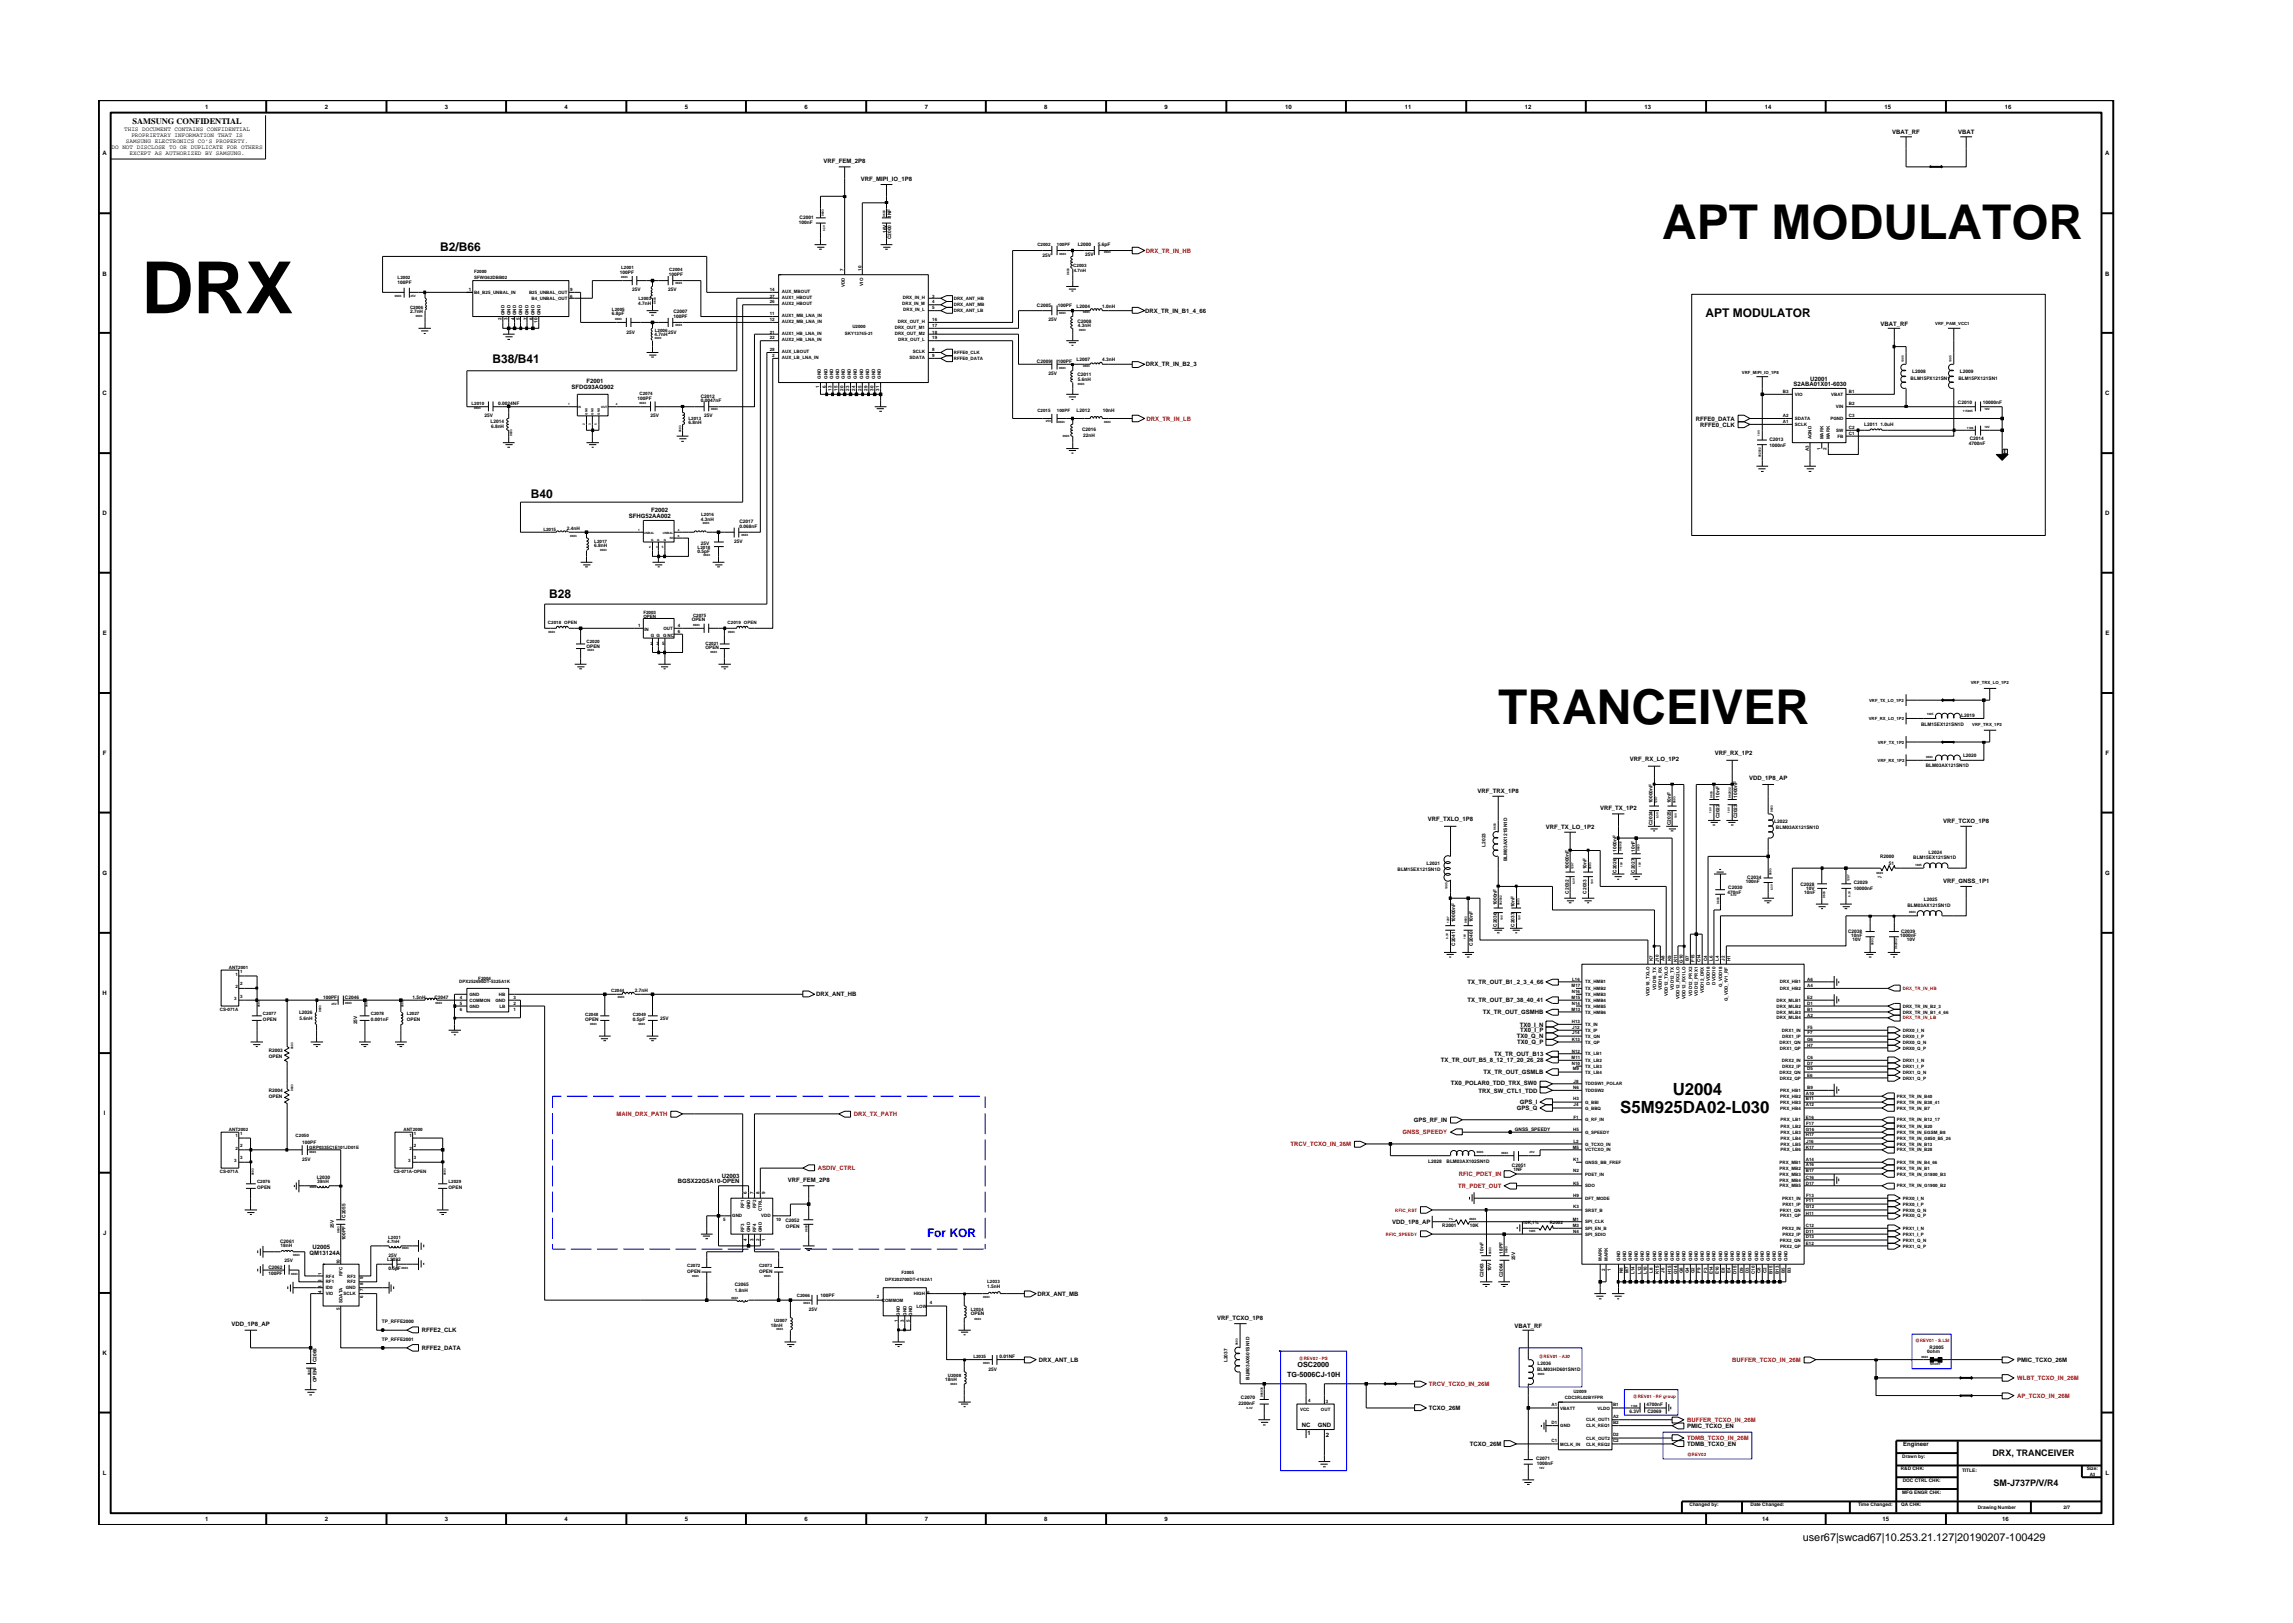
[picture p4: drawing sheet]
<svg xmlns="http://www.w3.org/2000/svg" width="297mm" height="210mm" viewBox="0 0 297 210" stroke-linecap="round" stroke-linejoin="round" font-family="sans-serif">
<defs><g id="words">
<text font-size="9.3" x="18.3" y="40.6">DRX</text>
<g font-size="6.2">
<text x="215.3" y="31">APT MODULATOR</text>
<text x="194.1" y="93.8">TRANCEIVER</text>
</g>
<g font-size="2.2">
<text x="216.7" y="141.8">U2004</text>
<text x="209.9" y="144.2">S5M925DA02-L030</text>
</g>
<g font-size="1.6">
<text x="57" y="32.5">B2/B66</text>
<text x="220.9" y="41">APT MODULATOR</text>
<text x="63.8" y="47">B38/B41</text>
<text x="68.8" y="64.5">B40</text>
<text x="71.1" y="77.5">B28</text>
</g>
<text font-size="1.6" fill="#00f" x="120.1" y="160.2">For KOR</text>
<text font-size="1.4" x="233.5" y="199.7">user67|swcad67|10.253.21.127|20190207-100429</text>
<g font-size="1.2">
<text x="258.1" y="188.7">DRX, TRANCEIVER</text>
<text x="258.3" y="192.6">SM-J737P/V/R4</text>
</g>
<text font-size="1.1" x="17.2" y="16.1">SAMSUNG CONFIDENTIAL</text>
<g font-size=".9">
<text x="166.7" y="178.4">TG-5006CJ-10H</text>
<text x="168.1" y="177.1">OSC2000</text>
</g>
<g font-size=".8">
<text x="16.1" y="17">THIS DOCUMENT CONTAINS CONFIDENTIAL</text>
<text x="17" y="17.8">PROPRIETARY INFORMATION THAT IS</text>
<text x="26.6" y="14.1">1</text>
<text x="42.1" y="14.1">2</text>
<text x="57.6" y="14.1">3</text>
<text x="73.1" y="14.1">4</text>
<text x="88.7" y="14.1">5</text>
<text x="104.2" y="14.1">6</text>
<text x="119.8" y="14.1">7</text>
<text x="135.3" y="14.1">8</text>
<text x="150.9" y="14.1">9</text>
<text x="166.5" y="14.1">10</text>
<text x="182" y="14.1">11</text>
<text x="197.5" y="14.1">12</text>
<text x="213" y="14.1">13</text>
<text x="228.6" y="14.1">14</text>
<text x="244.1" y="14.1">15</text>
<text x="245.1" y="17.4">VBAT_RF</text>
<text x="253.6" y="17.4">VBAT</text>
<text x="259.7" y="14.1">16</text>
<text x="13.3" y="20.1">A</text>
<text x="14.5" y="19.3">DO NOT DISCLOSE TO OR DUPLICATE FOR OTHERS</text>
<text x="16.3" y="18.5">SAMSUNG ELECTRONICS CO’S PROPERTY.</text>
<text x="16.8" y="20.1">EXCEPT AS AUTHORIZED BY SAMSUNG.</text>
<text x="106.7" y="21.1">VRF_FEM_2P8</text>
<text x="111.5" y="23.4">VRF_MIPI_IO_1P8</text>
<text x="272.7" y="20.1">A</text>
<text x="13.3" y="35.7">B</text>
<text x="272.7" y="35.7">B</text>
<text x="148.3" y="40.5">DRX_TR_IN_B1_4_66</text>
<text x="148.4" y="47.5">DRX_TR_IN_B2_3</text>
<text x="243.6" y="42.2">VBAT_RF</text>
<text x="13.3" y="51.2">C</text>
<text x="74" y="50.4">SFDG93AQ902</text>
<text x="76" y="49.7">F2001</text>
<text x="232.4" y="50">S2ABA01X01-6030</text>
<text x="234.5" y="49.4">U2001</text>
<text x="272.7" y="51.2">C</text>
<text x="219.7" y="54.5">RFFE0_DATA</text>
<text x="220.2" y="55.3">RFFE0_CLK</text>
<text x="13.3" y="66.8">D</text>
<text x="81.5" y="67.1">SFHG52AA002</text>
<text x="84.4" y="66.4">F2002</text>
<text x="272.7" y="66.8">D</text>
<text x="13.3" y="82.3">E</text>
<text x="272.7" y="82.3">E</text>
<text x="13.3" y="97.8">F</text>
<text x="211.1" y="98.6">VRF_RX_LO_1P2</text>
<text x="222.1" y="97.8">VRF_RX_1P2</text>
<text x="226.6" y="101.1">VDD_1P8_AP</text>
<text x="272.8" y="97.8">F</text>
<text x="185" y="106.3">VRF_TXLO_1P8</text>
<text x="191.4" y="102.7">VRF_TRX_1P8</text>
<text x="200.2" y="107.3">VRF_TX_LO_1P2</text>
<text x="207.3" y="105">VRF_TX_1P2</text>
<text x="251.7" y="106.6">VRF_TCXO_1P8</text>
<text x="13.3" y="113.3">G</text>
<text x="272.7" y="113.3">G</text>
<text x="251.7" y="114.4">VRF_GNSS_1P1</text>
<text x="13.3" y="128.9">H</text>
<text x="105.7" y="129.1">DRX_ANT_HB</text>
<text x="190.1" y="127.5">TX_TR_OUT_B1_2_3_4_66</text>
<text x="190.1" y="129.9">TX_TR_OUT_B7_38_40_41</text>
<text x="192.1" y="131.4">TX_TR_OUT_GSMHB</text>
<text x="186.6" y="137.6">TX_TR_OUT_B5_8_12_17_20_26_28</text>
<text x="193.5" y="136.8">TX_TR_OUT_B13</text>
<text x="196.5" y="134.5">TX0_Q_N</text>
<text x="196.5" y="135.3">TX0_Q_P</text>
<text x="196.9" y="133">TX0_I_N</text>
<text x="196.9" y="133.7">TX0_I_P</text>
<text x="187.9" y="140.5">TX0_POLAR0_TDD_TRX_SW0</text>
<text x="191.5" y="141.5">TRX_SW_CTL1_TDD</text>
<text x="192.2" y="139.2">TX_TR_OUT_GSMLB</text>
<text x="196.5" y="143.8">GPS_Q</text>
<text x="196.9" y="143.1">GPS_I</text>
<text x="13.5" y="144.4">I</text>
<text x="183.2" y="145.3">GPS_RF_IN</text>
<text x="87.8" y="153.3">BGSX22G5A10-OPEN</text>
<text x="93.5" y="152.5">U2003</text>
<text x="102" y="153.1">VRF_FEM_2P8</text>
<text x="13.4" y="160">J</text>
<text x="40.5" y="161.8">U2005</text>
<text x="180.3" y="158.6">VDD_1P8_AP</text>
<text x="40.1" y="162.6">QM13124A</text>
<text x="134.4" y="167.9">DRX_ANT_MB</text>
<text x="30" y="171.8">VDD_1P8_AP</text>
<text x="54.6" y="172.6">RFFE2_CLK</text>
<text x="157.7" y="171">VRF_TCXO_1P8</text>
<text x="196.2" y="172">VBAT_RF</text>
<text x="13.3" y="175.5">K</text>
<text x="54.6" y="174.9">RFFE2_DATA</text>
<text x="134.6" y="176.4">DRX_ANT_LB</text>
<text x="261.3" y="176.4">PMIC_TCXO_26M</text>
<text x="168.6" y="184.9">NC</text>
<text x="169.4" y="185.9">1</text>
<text x="170.7" y="184.9">GND</text>
<text x="185.1" y="182.7">TCXO_26M</text>
<text x="218.6" y="185">PMIC_TCXO_EN</text>
<text x="13.3" y="191.1">L</text>
<text x="171.7" y="186.1">2</text>
<text x="190.4" y="187.3">TCXO_26M</text>
<text x="218.6" y="187.3">TDMB_TCXO_EN</text>
<text x="246.5" y="187.3">Engineer</text>
<text x="272.8" y="191.1">L</text>
<text x="26.6" y="197.1">1</text>
<text x="42.1" y="197.1">2</text>
<text x="57.6" y="197.1">3</text>
<text x="73.1" y="197.1">4</text>
<text x="88.7" y="197.1">5</text>
<text x="104.2" y="197.1">6</text>
<text x="119.8" y="197.1">7</text>
<text x="135.3" y="197.1">8</text>
<text x="150.9" y="197.1">9</text>
<text x="228.3" y="197.1">14</text>
<text x="243.9" y="197.1">15</text>
<text x="259.4" y="197.1">16</text>
</g>
<g font-size=".8" fill="#f00">
<text x="148.4" y="32.7">DRX_TR_IN_HB</text>
<text x="148.5" y="54.5">DRX_TR_IN_LB</text>
<text x="79.9" y="144.6">MAIN_DRX_PATH</text>
<text x="110.6" y="144.6">DRX_TX_PATH</text>
<text x="167.2" y="148.5">TRCV_TCXO_IN_26M</text>
<text x="181.7" y="147">GNSS_SPEEDY</text>
<text x="105.9" y="151.6">ASDIV_CTRL</text>
<text x="188.9" y="153.9">TR_PDET_OUT</text>
<text x="189" y="152.4">RFIC_PDET_IN</text>
<text x="185.1" y="179.6">TRCV_TCXO_IN_26M</text>
<text x="224.4" y="176.4">BUFFER_TCXO_IN_26M</text>
<text x="261.3" y="178.8">WLBT_TCXO_IN_26M</text>
<text x="218.6" y="184.2">BUFFER_TCXO_IN_26M</text>
<text x="261.3" y="181.1">AP_TCXO_IN_26M</text>
<text x="218.6" y="186.6">TDMB_TCXO_IN_26M</text>
</g>
<g font-size=".6">
<text x="103.5" y="29">100nF</text>
<text x="103.6" y="28.4">C2001</text>
<text x="115.5" y="28.2" transform="rotate(-90 115.5 28.2)">1NF</text>
<text x="61.4" y="35.4">F2000</text>
<text x="80.3" y="35.4">100PF</text>
<text x="80.5" y="34.8">L2001</text>
<text x="86.6" y="35.8">100PF</text>
<text x="86.7" y="35.2">C2004</text>
<text x="109.2" y="35.1" transform="rotate(-90 109.2 35.1)">7</text>
<text x="111.6" y="35.1" transform="rotate(-90 111.6 35.1)">10</text>
<text x="114.8" y="30.2" transform="rotate(-90 114.8 30.2)">16V</text>
<text x="115.5" y="31" transform="rotate(-90 115.5 31)">C2000</text>
<text x="134.4" y="31.9">C2002</text>
<text x="135.1" y="33.3">25V</text>
<text x="136.9" y="31.9">100PF</text>
<text x="139" y="34.6">C2003</text>
<text x="139.1" y="35.2">4.7nH</text>
<text x="139.6" y="31.9">L2000</text>
<text x="140.6" y="33.2">25V</text>
<text x="142.2" y="31.9">5.6pF</text>
<text x="51.5" y="36.8">100PF</text>
<text x="51.5" y="36.2">L2002</text>
<text x="53.1" y="40.6">2.7nH</text>
<text x="53.1" y="40">C2006</text>
<text x="60.7" y="37.7">1</text>
<text x="61.4" y="36.2">SFWG62DBB02</text>
<text x="61.4" y="38.1">B4_B25_UNBAL_IN</text>
<text x="65" y="41.5" transform="rotate(-90 65 41.5)">2</text>
<text x="65.3" y="40.8" transform="rotate(-90 65.3 40.8)">GND</text>
<text x="65.7" y="41.5" transform="rotate(-90 65.7 41.5)">3</text>
<text x="66.1" y="40.8" transform="rotate(-90 66.1 40.8)">GND</text>
<text x="66.7" y="41.5" transform="rotate(-90 66.7 41.5)">4</text>
<text x="66.9" y="40.8" transform="rotate(-90 66.9 40.8)">GND</text>
<text x="67.3" y="41.5" transform="rotate(-90 67.3 41.5)">5</text>
<text x="67.6" y="40.8" transform="rotate(-90 67.6 40.8)">GND</text>
<text x="68.3" y="41.5" transform="rotate(-90 68.3 41.5)">7</text>
<text x="68.5" y="40.8" transform="rotate(-90 68.5 40.8)">GND</text>
<text x="68.5" y="38.1">B25_UNBAL_OUT</text>
<text x="68.9" y="38.8">B4_UNBAL_OUT</text>
<text x="69" y="41.5" transform="rotate(-90 69 41.5)">8</text>
<text x="69.2" y="40.8" transform="rotate(-90 69.2 40.8)">GND</text>
<text x="69.6" y="41.8" transform="rotate(-90 69.6 41.8)">10</text>
<text x="70" y="40.8" transform="rotate(-90 70 40.8)">GND</text>
<text x="73.9" y="38.6">6</text>
<text x="73.9" y="37.7">9</text>
<text x="79.3" y="40.9">6.8pF</text>
<text x="79.3" y="40.2">L2005</text>
<text x="81.9" y="37.7">25V</text>
<text x="82.7" y="39.5">4.7nH</text>
<text x="82.7" y="38.9">L2003</text>
<text x="86.6" y="37.7">25V</text>
<text x="87.2" y="41.2">100PF</text>
<text x="87.2" y="40.6">C2007</text>
<text x="99.7" y="39.3">26</text>
<text x="99.7" y="38.6">27</text>
<text x="99.7" y="40.8">11</text>
<text x="99.7" y="41.6">12</text>
<text x="99.7" y="37.7">14</text>
<text x="101.3" y="39.5">AUX2_HBOUT</text>
<text x="101.3" y="38.8">AUX1_HBOUT</text>
<text x="101.3" y="41">AUX1_MB_LNA_IN</text>
<text x="101.3" y="41.8">AUX2_MB_LNA_IN</text>
<text x="101.3" y="37.9">AUX_MBOUT</text>
<text x="109.5" y="37.2" transform="rotate(-90 109.5 37.2)">VDD</text>
<text x="111.8" y="37" transform="rotate(-90 111.8 37)">VIO</text>
<text x="116.3" y="41.8">DRX_OUT_H</text>
<text x="116.9" y="39.5">DRX_IN_M</text>
<text x="117" y="38.8">DRX_IN_H</text>
<text x="117" y="40.3">DRX_IN_L</text>
<text x="120.8" y="41.6">16</text>
<text x="120.8" y="39.3">4</text>
<text x="120.8" y="40.1">5</text>
<text x="120.8" y="38.6">3</text>
<text x="123.6" y="38.8">DRX_ANT_HB</text>
<text x="123.6" y="39.7">DRX_ANT_MB</text>
<text x="123.6" y="40.5">DRX_ANT_LB</text>
<text x="134.3" y="39.7">C2005</text>
<text x="135.8" y="41.6">25V</text>
<text x="137" y="39.7">100PF</text>
<text x="139.4" y="39.9">L2004</text>
<text x="139.6" y="41.8">C2008</text>
<text x="142.8" y="39.9">1.0nH</text>
<text x="81.1" y="43.2">25V</text>
<text x="84.8" y="43.5">4.7nH</text>
<text x="84.8" y="43">L2006</text>
<text x="86.6" y="43.2">25V</text>
<text x="99.7" y="45.5">28</text>
<text x="99.7" y="43.2">21</text>
<text x="99.7" y="44">22</text>
<text x="100" y="46.3">2</text>
<text x="101.3" y="45.7">AUX_LBOUT</text>
<text x="101.3" y="46.5">AUX_LB_LNA_IN</text>
<text x="101.3" y="43.4">AUX1_HB_LNA_IN</text>
<text x="101.3" y="44.2">AUX2_HB_LNA_IN</text>
<text x="109.5" y="43.4">SKY13745-21</text>
<text x="110.4" y="42.5">U2000</text>
<text x="115.9" y="42.6">DRX_OUT_M1</text>
<text x="115.9" y="43.4">DRX_OUT_M2</text>
<text x="116.4" y="44.2">DRX_OUT_L</text>
<text x="117.8" y="46.5">SDATA</text>
<text x="118.2" y="45.7">SCLK</text>
<text x="120.8" y="45.5">8</text>
<text x="120.8" y="46.3">9</text>
<text x="120.8" y="42.4">17</text>
<text x="120.8" y="43.2">18</text>
<text x="120.8" y="44">19</text>
<text x="123.6" y="45.9">RFFE0_CLK</text>
<text x="123.6" y="46.6">RFFE0_DATA</text>
<text x="134.3" y="47.1">C2009</text>
<text x="137" y="47.1">100PF</text>
<text x="139.4" y="46.8">L2007</text>
<text x="139.6" y="42.4">4.3nH</text>
<text x="142.8" y="46.8">4.3nH</text>
<text x="250.7" y="42.1">VRF_PAM_VCC1</text>
<text x="61.1" y="52.4">L2010</text>
<text x="64.5" y="52.4">0.0024NF</text>
<text x="82.6" y="51.8">100PF</text>
<text x="82.8" y="51.2">C2074</text>
<text x="90.8" y="51.5">C2012</text>
<text x="90.8" y="52.1">0.0047nF</text>
<text x="106.1" y="50.3" transform="rotate(-90 106.1 50.3)">1</text>
<text x="106.3" y="49.1" transform="rotate(-90 106.3 49.1)">GND</text>
<text x="107" y="50.3" transform="rotate(-90 107 50.3)">6</text>
<text x="107.2" y="49.1" transform="rotate(-90 107.2 49.1)">GND</text>
<text x="107.7" y="50.6" transform="rotate(-90 107.7 50.6)">13</text>
<text x="107.9" y="49.1" transform="rotate(-90 107.9 49.1)">GND</text>
<text x="108.5" y="50.6" transform="rotate(-90 108.5 50.6)">15</text>
<text x="108.7" y="49.1" transform="rotate(-90 108.7 49.1)">GND</text>
<text x="109.2" y="50.6" transform="rotate(-90 109.2 50.6)">20</text>
<text x="109.5" y="49.1" transform="rotate(-90 109.5 49.1)">GND</text>
<text x="110" y="50.6" transform="rotate(-90 110 50.6)">23</text>
<text x="110.2" y="49.1" transform="rotate(-90 110.2 49.1)">GND</text>
<text x="110.8" y="50.6" transform="rotate(-90 110.8 50.6)">24</text>
<text x="111" y="49.1" transform="rotate(-90 111 49.1)">GND</text>
<text x="111.6" y="50.6" transform="rotate(-90 111.6 50.6)">25</text>
<text x="111.8" y="49.1" transform="rotate(-90 111.8 49.1)">GND</text>
<text x="112.4" y="50.6" transform="rotate(-90 112.4 50.6)">29</text>
<text x="112.6" y="49.1" transform="rotate(-90 112.6 49.1)">GND</text>
<text x="113.1" y="50.6" transform="rotate(-90 113.1 50.6)">30</text>
<text x="113.4" y="49.1" transform="rotate(-90 113.4 49.1)">GND</text>
<text x="113.9" y="50.6" transform="rotate(-90 113.9 50.6)">31</text>
<text x="114.1" y="49.1" transform="rotate(-90 114.1 49.1)">GND</text>
<text x="134.4" y="53.4">C2015</text>
<text x="135.8" y="48.6">25V</text>
<text x="136.9" y="53.4">100PF</text>
<text x="139.4" y="53.4">L2012</text>
<text x="139.6" y="48.8">C2011</text>
<text x="139.6" y="49.4">5.6nH</text>
<text x="142.9" y="53.4">10nH</text>
<text x="225.7" y="48.4">VRF_MIPI_IO_1P8</text>
<text x="231" y="50.9">B3</text>
<text x="232.5" y="51.3">VIO</text>
<text x="237.2" y="51.3">VBAT</text>
<text x="237.8" y="52.9">VIN</text>
<text x="239.5" y="50.9">B1</text>
<text x="239.5" y="52.4">B2</text>
<text x="247.5" y="49.2">BLM15PX121SN1</text>
<text x="247.7" y="48.3">L2008</text>
<text x="253.6" y="52.3">C2010</text>
<text x="253.7" y="49.2">BLM15PX121SN1</text>
<text x="253.9" y="48.3">L2009</text>
<text x="256.9" y="52.3">10000nF</text>
<text x="62.8" y="54">25V</text>
<text x="63.5" y="54.8">L2014</text>
<text x="63.6" y="55.4">6.8nH</text>
<text x="84.3" y="54">25V</text>
<text x="89.2" y="55">6.8nH</text>
<text x="89.2" y="54.4">L2013</text>
<text x="91.2" y="54">25V</text>
<text x="140.2" y="55.8">C2016</text>
<text x="140.3" y="56.6">22nH</text>
<text x="229.2" y="57.1">C2013</text>
<text x="229.2" y="57.9">1000nF</text>
<text x="231" y="54.8">A1</text>
<text x="231" y="54">A2</text>
<text x="232.5" y="55.2">SCLK</text>
<text x="232.5" y="54.4">SDATA</text>
<text x="234.3" y="58.5" transform="rotate(-90 234.3 58.5)">A3</text>
<text x="234.7" y="56.9" transform="rotate(-90 234.7 56.9)">AGND</text>
<text x="235.8" y="58.3" transform="rotate(-90 235.8 58.3)">1</text>
<text x="236.2" y="56.9" transform="rotate(-90 236.2 56.9)">MARK</text>
<text x="236.6" y="58.3" transform="rotate(-90 236.6 58.3)">2</text>
<text x="237.1" y="56.9" transform="rotate(-90 237.1 56.9)">MARK</text>
<text x="237.1" y="54.4">PGND</text>
<text x="237.8" y="56">SW</text>
<text x="238" y="56.7">FB</text>
<text x="239.5" y="55.6">C2</text>
<text x="239.5" y="54">C3</text>
<text x="239.5" y="56.3">C1</text>
<text x="241.5" y="55.1">L2011 1.0uH</text>
<text x="255" y="57.7">4700nF</text>
<text x="255.2" y="57">C2014</text>
<text x="70.4" y="68.8">L2015</text>
<text x="73.4" y="68.6">2.4nH</text>
<text x="77" y="70.9">6.8nH</text>
<text x="77" y="70.3">L2017</text>
<text x="90.4" y="71.7">0.5pF</text>
<text x="90.4" y="71.1">L2018</text>
<text x="90.8" y="70.6">25V</text>
<text x="90.8" y="67.5">4.3nH</text>
<text x="90.8" y="66.8">L2016</text>
<text x="95.1" y="70.4">25V</text>
<text x="95.8" y="67.8">C2017</text>
<text x="95.8" y="68.4">0.068nF</text>
<text x="71" y="80.9">C2018 OPEN</text>
<text x="76" y="83.9">OPEN</text>
<text x="76" y="83.3">C2020</text>
<text x="82.7" y="81.2">1</text>
<text x="83.3" y="79.5">F2003</text>
<text x="83.3" y="80">OPEN</text>
<text x="83.5" y="81.7">IN</text>
<text x="84.3" y="83.6">2</text>
<text x="84.3" y="82.5">G G G NC</text>
<text x="85" y="83.6">3</text>
<text x="85.8" y="83.6">5</text>
<text x="85.9" y="81.6">OUT</text>
<text x="87.8" y="82">6</text>
<text x="87.8" y="81.2">4</text>
<text x="89.6" y="80.5">OPEN</text>
<text x="89.8" y="79.9">C2075</text>
<text x="91.4" y="83.5">C2021</text>
<text x="94.3" y="80.9">C2019 OPEN</text>
<text x="91.4" y="84.1">OPEN</text>
<text x="255.3" y="88.6">VRF_TRX_LO_1P2</text>
<text x="242.1" y="93.3">VRF_RX_LO_1P2</text>
<text x="242.1" y="90.9">VRF_TX_LO_1P2</text>
<text x="248.9" y="94.1">BLM15EX121SN1D</text>
<text x="254" y="92.9">L2019</text>
<text x="255.5" y="94">VRF_TRX_1P2</text>
<text x="243.2" y="98.7">VRF_RX_1P2</text>
<text x="243.3" y="96.3">VRF_TX_1P2</text>
<text x="249.5" y="99.3">BLM03AX121SN1D</text>
<text x="254.3" y="98.1">L2020</text>
<text x="214.1" y="106.9" transform="rotate(-90 214.1 106.9)">C2024</text>
<text x="214.1" y="104.1" transform="rotate(-90 214.1 104.1)">10000nF</text>
<text x="216.4" y="106.9" transform="rotate(-90 216.4 106.9)">C2025</text>
<text x="216.4" y="104.1" transform="rotate(-90 216.4 104.1)">10nF</text>
<text x="222.7" y="106" transform="rotate(-90 222.7 106)">C2022</text>
<text x="222.7" y="103.3" transform="rotate(-90 222.7 103.3)">10nF</text>
<text x="225" y="106" transform="rotate(-90 225 106)">C2023</text>
<text x="225" y="103.3" transform="rotate(-90 225 103.3)">1000nF</text>
<text x="229.8" y="106.6">L2022</text>
<text x="230.1" y="107.4">BLM03AX121SN1D</text>
<text x="181" y="112.9">BLM15EX121SN1D</text>
<text x="184.8" y="112.1">L2021</text>
<text x="192.4" y="109.7" transform="rotate(-90 192.4 109.7)">L2023</text>
<text x="195.2" y="111.5" transform="rotate(-90 195.2 111.5)">BLM03AX121SN1D</text>
<text x="203.2" y="112.6" transform="rotate(-90 203.2 112.6)">10000nF</text>
<text x="205.5" y="112.6" transform="rotate(-90 205.5 112.6)">10nF</text>
<text x="209.4" y="113.1" transform="rotate(-90 209.4 113.1)">C2026</text>
<text x="209.4" y="110.3" transform="rotate(-90 209.4 110.3)">1000nF</text>
<text x="211.8" y="113.1" transform="rotate(-90 211.8 113.1)">C2027</text>
<text x="211.8" y="110.3" transform="rotate(-90 211.8 110.3)">10nF</text>
<text x="226.3" y="113.8">C2034</text>
<text x="243.6" y="111.2">R2000</text>
<text x="244.7" y="112">51</text>
<text x="247.8" y="111.3">BLM15EX121SN1D</text>
<text x="249.8" y="110.6">L2024</text>
<text x="188.5" y="119.5" transform="rotate(-90 188.5 119.5)">10000nF</text>
<text x="190.8" y="119.5" transform="rotate(-90 190.8 119.5)">10nF</text>
<text x="193.9" y="117.3" transform="rotate(-90 193.9 117.3)">1000nF</text>
<text x="196.2" y="117.5" transform="rotate(-90 196.2 117.5)">10nF</text>
<text x="203.2" y="115.8" transform="rotate(-90 203.2 115.8)">C2032</text>
<text x="205.5" y="115.8" transform="rotate(-90 205.5 115.8)">C2033</text>
<text x="223.8" y="115.8">470nF</text>
<text x="223.9" y="115.2">C2030</text>
<text x="226.2" y="114.4">100nF</text>
<text x="233.2" y="114.8">C2028</text>
<text x="233.7" y="115.8">10nF</text>
<text x="234" y="115.3">10V</text>
<text x="240.1" y="114.6">C2029</text>
<text x="240.1" y="115.3">10000nF</text>
<text x="247.1" y="117.5">BLM03AX121SN1D</text>
<text x="249.2" y="116.8">L2025</text>
<text x="29.7" y="125.5">ANT2001</text>
<text x="188.5" y="122.5" transform="rotate(-90 188.5 122.5)">C2041</text>
<text x="190.8" y="122.5" transform="rotate(-90 190.8 122.5)">C2040</text>
<text x="193.9" y="120.1" transform="rotate(-90 193.9 120.1)">C2036</text>
<text x="196.2" y="120.1" transform="rotate(-90 196.2 120.1)">C2037</text>
<text x="214.1" y="124.5" transform="rotate(-90 214.1 124.5)">K7</text>
<text x="214.9" y="124.6" transform="rotate(-90 214.9 124.6)">J10</text>
<text x="215.6" y="124.5" transform="rotate(-90 215.6 124.5)">A8</text>
<text x="216.5" y="124.5" transform="rotate(-90 216.5 124.5)">K9</text>
<text x="217.2" y="124.7" transform="rotate(-90 217.2 124.7)">K11</text>
<text x="218" y="124.7" transform="rotate(-90 218 124.7)">G10</text>
<text x="218.8" y="124.5" transform="rotate(-90 218.8 124.5)">B7</text>
<text x="219.5" y="124.7" transform="rotate(-90 219.5 124.7)">F15</text>
<text x="220.3" y="124.7" transform="rotate(-90 220.3 124.7)">C14</text>
<text x="221.1" y="124.5" transform="rotate(-90 221.1 124.5)">C4</text>
<text x="221.9" y="124.5" transform="rotate(-90 221.9 124.5)">L6</text>
<text x="222.7" y="124.5" transform="rotate(-90 222.7 124.5)">L4</text>
<text x="223.4" y="124.5" transform="rotate(-90 223.4 124.5)">J2</text>
<text x="224.2" y="124.5" transform="rotate(-90 224.2 124.5)">H1</text>
<text x="239.4" y="120.8">C2038</text>
<text x="239.8" y="121.4">10nF</text>
<text x="240" y="121.9">10V</text>
<text x="246.1" y="121.4">1000nF</text>
<text x="246.3" y="120.8">C2039</text>
<text x="247" y="121.9">10V</text>
<text x="28.5" y="130.9">CS-071A</text>
<text x="30.3" y="129.5">3</text>
<text x="30.5" y="126.4">1</text>
<text x="30.5" y="128">2</text>
<text x="31.1" y="126.1">1</text>
<text x="31.1" y="127.6">2</text>
<text x="31.1" y="129.2">3</text>
<text x="34.1" y="131.5">C2077</text>
<text x="38.7" y="131.4">L2026</text>
<text x="41.9" y="129.4">100PF</text>
<text x="44.7" y="129.4">C2046</text>
<text x="48" y="131.5">C2078</text>
<text x="52.7" y="131.5">L2027</text>
<text x="53.5" y="129.4">1.5nH</text>
<text x="56.3" y="129.4">C2047</text>
<text x="59.5" y="127.4">DPX252690DT-5325A1K</text>
<text x="59.6" y="129.4">4</text>
<text x="59.6" y="130.2">5</text>
<text x="59.6" y="131">6</text>
<text x="60.8" y="129">GND</text>
<text x="60.8" y="129.8">COMMON</text>
<text x="60.8" y="130.5">GND</text>
<text x="62" y="126.9">F2004</text>
<text x="64.2" y="129.8">GND</text>
<text x="64.6" y="129">HB</text>
<text x="64.7" y="130.5">LB</text>
<text x="66.5" y="131">1</text>
<text x="66.5" y="130.2">2</text>
<text x="66.5" y="129.4">3</text>
<text x="75.8" y="131.7">C2048</text>
<text x="79.2" y="128.5">C2044</text>
<text x="82" y="131.7">C2049</text>
<text x="82.2" y="128.5">2.7nH</text>
<text x="203.6" y="131">M13</text>
<text x="203.6" y="129.4">M15</text>
<text x="203.6" y="127.8">M17</text>
<text x="203.6" y="130.2">N14</text>
<text x="203.6" y="128.6">N16</text>
<text x="203.7" y="127.1">L16</text>
<text x="205.3" y="131.3">TX_HMB6</text>
<text x="205.3" y="129.8">TX_HMB4</text>
<text x="205.3" y="128.3">TX_HMB2</text>
<text x="205.3" y="130.5">TX_HMB5</text>
<text x="205.3" y="129">TX_HMB3</text>
<text x="205.3" y="127.4">TX_HMB1</text>
<text x="213.7" y="129" transform="rotate(-90 213.7 129)">VDD18_TXLO</text>
<text x="214.5" y="128.2" transform="rotate(-90 214.5 128.2)">VDD18_TX</text>
<text x="215.3" y="128.3" transform="rotate(-90 215.3 128.3)">VDD18_RX</text>
<text x="216.1" y="129" transform="rotate(-90 216.1 129)">VDD12_TXLO</text>
<text x="216.8" y="128.2" transform="rotate(-90 216.8 128.2)">VDD12_TX</text>
<text x="217.6" y="129.4" transform="rotate(-90 217.6 129.4)">VDD12_RX2LO</text>
<text x="218.3" y="129.4" transform="rotate(-90 218.3 129.4)">VDD12_RX1LO</text>
<text x="219.2" y="129" transform="rotate(-90 219.2 129)">VDD12_PRX2</text>
<text x="220" y="129" transform="rotate(-90 220 129)">VDD12_PRX1</text>
<text x="220.7" y="128.7" transform="rotate(-90 220.7 128.7)">VDD12_DRX</text>
<text x="221.5" y="127.5" transform="rotate(-90 221.5 127.5)">DVDD18</text>
<text x="222.2" y="127.5" transform="rotate(-90 222.2 127.5)">DVDD10</text>
<text x="223.1" y="127.9" transform="rotate(-90 223.1 127.9)">G_VDD18</text>
<text x="223.8" y="129.7" transform="rotate(-90 223.8 129.7)">G_VDD_1V1_RF</text>
<text x="230.1" y="129.8">DRX_MLB1</text>
<text x="230.1" y="130.5">DRX_MLB2</text>
<text x="230.1" y="131.3">DRX_MLB3</text>
<text x="230.6" y="127.4">DRX_HB1</text>
<text x="230.6" y="128.3">DRX_HB2</text>
<text x="234.1" y="130.2">D1</text>
<text x="234.1" y="127.1">A6</text>
<text x="234.1" y="131">B1</text>
<text x="234.1" y="131.7">A2</text>
<text x="234.1" y="127.8">A4</text>
<text x="234.1" y="129.4">E2</text>
<text x="246.5" y="130.5">DRX_TR_IN_B2_3</text>
<text x="246.5" y="131.3">DRX_TR_IN_B1_4_66</text>
<text x="34.1" y="132.3">OPEN</text>
<text x="34.8" y="137.1">OPEN</text>
<text x="34.8" y="136.3">R2003</text>
<text x="38.8" y="132.1">5.6nH</text>
<text x="46.3" y="132.7" transform="rotate(-90 46.3 132.7)">25V</text>
<text x="48" y="132.3">0.001nF</text>
<text x="52.7" y="132.3">OPEN</text>
<text x="75.8" y="132.3">OPEN</text>
<text x="82" y="132.3">0.5pF</text>
<text x="85.5" y="132.1">25V</text>
<text x="203.6" y="137.1">M11</text>
<text x="203.6" y="137.9">N10</text>
<text x="203.6" y="136.4">N12</text>
<text x="203.6" y="134.9">K13</text>
<text x="203.6" y="132.5">H13</text>
<text x="203.7" y="134">J14</text>
<text x="203.7" y="133.3">J12</text>
<text x="205.3" y="137.6">TX_LB2</text>
<text x="205.3" y="135.2">TX_QP</text>
<text x="205.3" y="136.7">TX_LB1</text>
<text x="205.3" y="134.4">TX_QN</text>
<text x="205.3" y="133.7">TX_IP</text>
<text x="205.3" y="132.9">TX_IN</text>
<text x="230.1" y="132.1">DRX_MLB4</text>
<text x="230.5" y="135.2">DRX1_QN</text>
<text x="230.6" y="136">DRX1_QP</text>
<text x="230.8" y="133.7">DRX1_IN</text>
<text x="230.8" y="137.6">DRX2_IN</text>
<text x="230.9" y="134.4">DRX1_IP</text>
<text x="234.1" y="134.9">G6</text>
<text x="234.1" y="135.6">H7</text>
<text x="234.1" y="137.9">D7</text>
<text x="234.1" y="137.1">C6</text>
<text x="234.1" y="133.3">F5</text>
<text x="234.1" y="134">F7</text>
<text x="246.5" y="137.6">DRX1_I_N</text>
<text x="246.5" y="133.7">DRX0_I_N</text>
<text x="246.5" y="134.4">DRX0_I_P</text>
<text x="246.5" y="135.2">DRX0_Q_N</text>
<text x="246.5" y="136">DRX0_Q_P</text>
<text x="34.8" y="142.2">OPEN</text>
<text x="34.8" y="141.4">R2004</text>
<text x="203.8" y="138.7">M9</text>
<text x="203.8" y="141">N6</text>
<text x="203.8" y="142.6">H3</text>
<text x="203.8" y="143.3">J4</text>
<text x="203.8" y="140.3">J8</text>
<text x="205.3" y="139.1">TX_LB4</text>
<text x="205.3" y="138.3">TX_LB3</text>
<text x="205.3" y="141.5">TDDSW2</text>
<text x="205.3" y="143.8">G_BBQ</text>
<text x="205.3" y="140.6">TDDSW1_POLAR</text>
<text x="205.3" y="143">G_BBI</text>
<text x="230.5" y="139.1">DRX2_QN</text>
<text x="230.6" y="139.9">DRX2_QP</text>
<text x="230.6" y="141.5">PRX_HB1</text>
<text x="230.6" y="143">PRX_HB3</text>
<text x="230.6" y="142.2">PRX_HB2</text>
<text x="230.6" y="143.8">PRX_HB4</text>
<text x="230.9" y="138.3">DRX2_IP</text>
<text x="233.9" y="142.6">B11</text>
<text x="233.9" y="141.8">A10</text>
<text x="233.9" y="143.3">A12</text>
<text x="234.1" y="138.7">D5</text>
<text x="234.1" y="141">B9</text>
<text x="234.1" y="139.5">E6</text>
<text x="245.7" y="142.2">PRX_TR_IN_B40</text>
<text x="245.7" y="143.8">PRX_TR_IN_B7</text>
<text x="245.7" y="143">PRX_TR_IN_B38_41</text>
<text x="246.5" y="139.1">DRX1_Q_N</text>
<text x="246.5" y="138.3">DRX1_I_P</text>
<text x="246.5" y="139.9">DRX1_Q_P</text>
<text x="29.7" y="146.5">ANT2002</text>
<text x="30.5" y="147.3">1</text>
<text x="30.5" y="149">2</text>
<text x="31.1" y="147.1">1</text>
<text x="31.1" y="148.6">2</text>
<text x="38.3" y="147.3">C2050</text>
<text x="39.1" y="148.2">100PF</text>
<text x="40.1" y="148.8">GRP0335C1E101JD01E</text>
<text x="52.3" y="146.5">ANT2000</text>
<text x="53" y="147.3">1</text>
<text x="53" y="149">2</text>
<text x="53.6" y="147.1">1</text>
<text x="53.6" y="148.6">2</text>
<text x="196.2" y="146.5">GNSS_SPEEDY</text>
<text x="203.8" y="148.8">M5</text>
<text x="203.8" y="146.5">H5</text>
<text x="203.8" y="148.1">L2</text>
<text x="203.8" y="144.9">F1</text>
<text x="205.3" y="149.2">VCTCXO_IN</text>
<text x="205.3" y="148.4">G_TCXO_IN</text>
<text x="205.3" y="146.9">G_SPEEDY</text>
<text x="205.3" y="145.3">G_RF_IN</text>
<text x="230.7" y="145.3">PRX_LB1</text>
<text x="230.7" y="149.2">PRX_LB6</text>
<text x="230.7" y="148.4">PRX_LB5</text>
<text x="230.7" y="147.6">PRX_LB4</text>
<text x="230.7" y="146.9">PRX_LB3</text>
<text x="230.7" y="146.1">PRX_LB2</text>
<text x="233.9" y="146.5">G16</text>
<text x="233.9" y="148.8">K17</text>
<text x="233.9" y="147.2">H17</text>
<text x="234" y="144.9">E16</text>
<text x="234" y="145.7">F17</text>
<text x="234" y="148.1">J16</text>
<text x="245.7" y="149.2">PRX_TR_IN_B28</text>
<text x="245.7" y="148.4">PRX_TR_IN_B13</text>
<text x="245.7" y="145.3">PRX_TR_IN_B12_17</text>
<text x="245.7" y="146.1">PRX_TR_IN_B20</text>
<text x="245.7" y="146.9">PRX_TR_IN_EGSM_B8</text>
<text x="245.7" y="147.6">PRX_TR_IN_G850_B5_26</text>
<text x="28.5" y="151.9">CS-071A</text>
<text x="30.3" y="150.5">3</text>
<text x="31.1" y="150.1">3</text>
<text x="33.3" y="153.3">C2076</text>
<text x="33.3" y="154">OPEN</text>
<text x="39.1" y="150.4">25V</text>
<text x="41" y="152.7">L2030</text>
<text x="41.1" y="153.3">39nH</text>
<text x="51" y="151.9">CS-071A-OPEN</text>
<text x="52.9" y="150.5">3</text>
<text x="53.6" y="150.1">3</text>
<text x="58.1" y="153.3">L2029</text>
<text x="58.1" y="154">OPEN</text>
<text x="96.8" y="154.6" transform="rotate(-90 96.8 154.6)">6</text>
<text x="97.6" y="154.6" transform="rotate(-90 97.6 154.6)">7</text>
<text x="98.4" y="154.6" transform="rotate(-90 98.4 154.6)">8</text>
<text x="99.1" y="154.6" transform="rotate(-90 99.1 154.6)">9</text>
<text x="185" y="150.6">L2028</text>
<text x="187.4" y="150.6">BLM03AX102SN1D</text>
<text x="195.9" y="151.2">C2051</text>
<text x="196" y="151.7">1NF</text>
<text x="203.8" y="151.9">N2</text>
<text x="203.8" y="153.5">K5</text>
<text x="203.8" y="150.4">K1</text>
<text x="203.8" y="155">H9</text>
<text x="205.3" y="152.3">PDET_IN</text>
<text x="205.3" y="153.8">SDO</text>
<text x="205.3" y="150.8">GNSS_BB_FREF</text>
<text x="205.3" y="155.4">DFT_MODE</text>
<text x="230.5" y="153.8">PRX_MB5</text>
<text x="230.5" y="153.1">PRX_MB4</text>
<text x="230.5" y="152.3">PRX_MB3</text>
<text x="230.5" y="150.8">PRX_MB1</text>
<text x="230.5" y="151.5">PRX_MB2</text>
<text x="230.9" y="155.4">PRX1_IN</text>
<text x="233.9" y="153.5">D17</text>
<text x="233.9" y="152.7">C16</text>
<text x="233.9" y="151.9">B17</text>
<text x="233.9" y="150.4">A14</text>
<text x="233.9" y="151.1">A16</text>
<text x="234" y="155.8">F11</text>
<text x="234" y="155">F13</text>
<text x="245.7" y="153.8">PRX_TR_IN_G1900_B2</text>
<text x="245.7" y="150.8">PRX_TR_IN_B4_66</text>
<text x="245.7" y="151.5">PRX_TR_IN_B1</text>
<text x="245.7" y="152.3">PRX_TR_IN_G1800_B3</text>
<text x="246.5" y="155.4">PRX0_I_N</text>
<text x="36.3" y="161.1">C2061</text>
<text x="36.4" y="161.6">18nH</text>
<text x="43.2" y="159.1" transform="rotate(-90 43.2 159.1)">25V</text>
<text x="44.8" y="160.7" transform="rotate(-90 44.8 160.7)">100PF</text>
<text x="44.8" y="157.8" transform="rotate(-90 44.8 157.8)">C2055</text>
<text x="50.2" y="161.1">4.7nH</text>
<text x="50.3" y="160.5">L2031</text>
<text x="93.7" y="158.1">5</text>
<text x="94.9" y="157.7">GND</text>
<text x="96.4" y="159.6" transform="rotate(-90 96.4 159.6)">RF3</text>
<text x="96.4" y="156.5" transform="rotate(-90 96.4 156.5)">RF1</text>
<text x="96.8" y="160.8" transform="rotate(-90 96.8 160.8)">4</text>
<text x="97.2" y="159.6" transform="rotate(-90 97.2 159.6)">GND</text>
<text x="97.2" y="156.7" transform="rotate(-90 97.2 156.7)">GND</text>
<text x="97.6" y="160.8" transform="rotate(-90 97.6 160.8)">3</text>
<text x="97.9" y="159.6" transform="rotate(-90 97.9 159.6)">RF4</text>
<text x="97.9" y="156.5" transform="rotate(-90 97.9 156.5)">RF2</text>
<text x="98.4" y="160.8" transform="rotate(-90 98.4 160.8)">2</text>
<text x="98.6" y="157.7">VDD</text>
<text x="98.7" y="159.6" transform="rotate(-90 98.7 159.6)">GND</text>
<text x="98.7" y="156.9" transform="rotate(-90 98.7 156.9)">CTRL</text>
<text x="99.1" y="160.8" transform="rotate(-90 99.1 160.8)">1</text>
<text x="100.5" y="158.1">10</text>
<text x="101.7" y="158.3">C2052</text>
<text x="101.8" y="159.1">OPEN</text>
<text x="186.8" y="159">R2001</text>
<text x="190.4" y="159">10K</text>
<text x="197.3" y="158.5">10K,1%</text>
<text x="200.8" y="158.5">R2002</text>
<text x="203.8" y="158.9">M3</text>
<text x="203.8" y="158.1">M1</text>
<text x="203.8" y="159.7">N4</text>
<text x="203.8" y="156.5">K3</text>
<text x="205.3" y="159.3">SPI_EN_B</text>
<text x="205.3" y="158.5">SPI_CLK</text>
<text x="205.3" y="160.1">SPI_SDIO</text>
<text x="205.3" y="157">SRST_B</text>
<text x="230.6" y="157">PRX1_QN</text>
<text x="230.6" y="160.9">PRX2_QN</text>
<text x="230.6" y="157.7">PRX1_QP</text>
<text x="230.6" y="161.6">PRX2_QP</text>
<text x="230.9" y="159.3">PRX2_IN</text>
<text x="230.9" y="156.2">PRX1_IP</text>
<text x="230.9" y="160.1">PRX2_IP</text>
<text x="233.9" y="156.5">G12</text>
<text x="233.9" y="157.4">H11</text>
<text x="233.9" y="159.7">D11</text>
<text x="233.9" y="160.4">D13</text>
<text x="233.9" y="158.9">C12</text>
<text x="234" y="161.3">E12</text>
<text x="246.5" y="161.6">PRX1_Q_P</text>
<text x="246.5" y="160.9">PRX1_Q_N</text>
<text x="246.5" y="156.2">PRX0_I_P</text>
<text x="246.5" y="157.7">PRX0_Q_P</text>
<text x="246.5" y="157">PRX0_Q_N</text>
<text x="246.5" y="160.1">PRX1_I_P</text>
<text x="246.5" y="159.3">PRX1_I_N</text>
<text x="34.8" y="164.4">C2062</text>
<text x="34.8" y="165.1">100PF</text>
<text x="36.9" y="163.5">25V</text>
<text x="41.6" y="167.6" transform="rotate(-90 41.6 167.6)">4</text>
<text x="41.6" y="166.8" transform="rotate(-90 41.6 166.8)">3</text>
<text x="41.6" y="166" transform="rotate(-90 41.6 166)">2</text>
<text x="41.6" y="165.2" transform="rotate(-90 41.6 165.2)">1</text>
<text x="42.2" y="165.5">RF4</text>
<text x="42.2" y="166.3">RF1</text>
<text x="42.2" y="167">ID0</text>
<text x="42.2" y="167.8">VIO</text>
<text x="44" y="163.8" transform="rotate(-90 44 163.8)">10</text>
<text x="44.4" y="165.3" transform="rotate(-90 44.4 165.3)">RFC</text>
<text x="44.5" y="167.8">SCLK</text>
<text x="44.8" y="167">GND</text>
<text x="45" y="166.3">RF2</text>
<text x="45" y="165.5">RF3</text>
<text x="47.1" y="167.2" transform="rotate(-90 47.1 167.2)">7</text>
<text x="47.1" y="166.5" transform="rotate(-90 47.1 166.5)">8</text>
<text x="47.1" y="165.7" transform="rotate(-90 47.1 165.7)">9</text>
<text x="50.2" y="163.4">L2032</text>
<text x="50.3" y="164.6">0.5pF</text>
<text x="50.3" y="162.8">25V</text>
<text x="89" y="164.1">C2072</text>
<text x="89" y="164.9">OPEN</text>
<text x="95.2" y="166.7">C2065</text>
<text x="95.2" y="167.4">1.8nH</text>
<text x="98.3" y="164.1">C2073</text>
<text x="98.3" y="164.9">OPEN</text>
<text x="114.7" y="165.9">DPX202700DT-4162A1</text>
<text x="116.8" y="165.1">F2005</text>
<text x="118.4" y="167.8">HIGH</text>
<text x="120.1" y="167.6">6</text>
<text x="127.9" y="166.2">L2033</text>
<text x="127.9" y="166.8">1.5nH</text>
<text x="192.2" y="165.5" transform="rotate(-90 192.2 165.5)">C2063</text>
<text x="192.2" y="162.4" transform="rotate(-90 192.2 162.4)">10nF</text>
<text x="193.2" y="164.7" transform="rotate(-90 193.2 164.7)">10V</text>
<text x="194.7" y="165.5" transform="rotate(-90 194.7 165.5)">C2064</text>
<text x="194.7" y="162.4" transform="rotate(-90 194.7 162.4)">18PF</text>
<text x="196.3" y="163.3" transform="rotate(-90 196.3 163.3)">25V</text>
<text x="207.5" y="163.4" transform="rotate(-90 207.5 163.4)">MARK</text>
<text x="207.9" y="164.7" transform="rotate(-90 207.9 164.7)">2</text>
<text x="208.3" y="163.4" transform="rotate(-90 208.3 163.4)">MARK</text>
<text x="208.7" y="164.7" transform="rotate(-90 208.7 164.7)">1</text>
<text x="209.9" y="163.4" transform="rotate(-90 209.9 163.4)">GND</text>
<text x="210.2" y="164.9" transform="rotate(-90 210.2 164.9)">N8</text>
<text x="210.6" y="163.4" transform="rotate(-90 210.6 163.4)">GND</text>
<text x="211" y="164.9" transform="rotate(-90 211 164.9)">M7</text>
<text x="211.4" y="163.4" transform="rotate(-90 211.4 163.4)">GND</text>
<text x="211.7" y="165" transform="rotate(-90 211.7 165)">L14</text>
<text x="212.2" y="163.4" transform="rotate(-90 212.2 163.4)">GND</text>
<text x="212.6" y="165" transform="rotate(-90 212.6 165)">L12</text>
<text x="212.9" y="163.4" transform="rotate(-90 212.9 163.4)">GND</text>
<text x="213.3" y="165" transform="rotate(-90 213.3 165)">L10</text>
<text x="213.7" y="163.4" transform="rotate(-90 213.7 163.4)">GND</text>
<text x="214.1" y="164.9" transform="rotate(-90 214.1 164.9)">L8</text>
<text x="214.5" y="163.4" transform="rotate(-90 214.5 163.4)">GND</text>
<text x="214.9" y="165.1" transform="rotate(-90 214.9 165.1)">K15</text>
<text x="215.3" y="163.4" transform="rotate(-90 215.3 163.4)">GND</text>
<text x="215.6" y="164.9" transform="rotate(-90 215.6 164.9)">J6</text>
<text x="216.1" y="163.4" transform="rotate(-90 216.1 163.4)">GND</text>
<text x="216.5" y="165.1" transform="rotate(-90 216.5 165.1)">H15</text>
<text x="216.8" y="163.4" transform="rotate(-90 216.8 163.4)">GND</text>
<text x="217.2" y="165.1" transform="rotate(-90 217.2 165.1)">G14</text>
<text x="217.6" y="163.4" transform="rotate(-90 217.6 163.4)">GND</text>
<text x="218" y="164.9" transform="rotate(-90 218 164.9)">G8</text>
<text x="218.3" y="163.4" transform="rotate(-90 218.3 163.4)">GND</text>
<text x="218.8" y="164.9" transform="rotate(-90 218.8 164.9)">G4</text>
<text x="219.2" y="163.4" transform="rotate(-90 219.2 163.4)">GND</text>
<text x="219.5" y="164.9" transform="rotate(-90 219.5 164.9)">G2</text>
<text x="220" y="163.4" transform="rotate(-90 220 163.4)">GND</text>
<text x="220.3" y="164.9" transform="rotate(-90 220.3 164.9)">F9</text>
<text x="220.7" y="163.4" transform="rotate(-90 220.7 163.4)">GND</text>
<text x="221.1" y="164.9" transform="rotate(-90 221.1 164.9)">F3</text>
<text x="221.5" y="163.4" transform="rotate(-90 221.5 163.4)">GND</text>
<text x="221.9" y="165.1" transform="rotate(-90 221.9 165.1)">E14</text>
<text x="222.2" y="163.4" transform="rotate(-90 222.2 163.4)">GND</text>
<text x="222.7" y="165.1" transform="rotate(-90 222.7 165.1)">E10</text>
<text x="223.1" y="163.4" transform="rotate(-90 223.1 163.4)">GND</text>
<text x="223.4" y="164.9" transform="rotate(-90 223.4 164.9)">E8</text>
<text x="223.8" y="163.4" transform="rotate(-90 223.8 163.4)">GND</text>
<text x="224.2" y="164.9" transform="rotate(-90 224.2 164.9)">E4</text>
<text x="224.6" y="163.4" transform="rotate(-90 224.6 163.4)">GND</text>
<text x="224.9" y="165.1" transform="rotate(-90 224.9 165.1)">D15</text>
<text x="225.4" y="163.4" transform="rotate(-90 225.4 163.4)">GND</text>
<text x="225.8" y="164.9" transform="rotate(-90 225.8 164.9)">D9</text>
<text x="226.1" y="163.4" transform="rotate(-90 226.1 163.4)">GND</text>
<text x="226.6" y="164.9" transform="rotate(-90 226.6 164.9)">D3</text>
<text x="226.9" y="163.4" transform="rotate(-90 226.9 163.4)">GND</text>
<text x="227.3" y="165.1" transform="rotate(-90 227.3 165.1)">C10</text>
<text x="227.7" y="163.4" transform="rotate(-90 227.7 163.4)">GND</text>
<text x="228.1" y="164.9" transform="rotate(-90 228.1 164.9)">C8</text>
<text x="228.5" y="163.4" transform="rotate(-90 228.5 163.4)">GND</text>
<text x="228.8" y="164.9" transform="rotate(-90 228.8 164.9)">C2</text>
<text x="229.3" y="163.4" transform="rotate(-90 229.3 163.4)">GND</text>
<text x="229.6" y="165.1" transform="rotate(-90 229.6 165.1)">B15</text>
<text x="230" y="163.4" transform="rotate(-90 230 163.4)">GND</text>
<text x="230.4" y="165.1" transform="rotate(-90 230.4 165.1)">B13</text>
<text x="230.8" y="163.4" transform="rotate(-90 230.8 163.4)">GND</text>
<text x="231.2" y="164.9" transform="rotate(-90 231.2 164.9)">B5</text>
<text x="231.5" y="163.4" transform="rotate(-90 231.5 163.4)">GND</text>
<text x="232" y="164.9" transform="rotate(-90 232 164.9)">B3</text>
<text x="44" y="169.7" transform="rotate(-90 44 169.7)">5</text>
<text x="44.4" y="168.8" transform="rotate(-90 44.4 168.8)">SDATA</text>
<text x="47.1" y="168.2" transform="rotate(-90 47.1 168.2)">6</text>
<text x="49.5" y="171.5">TP_RFFE2000</text>
<text x="49.5" y="173.7">TP_RFFE2001</text>
<text x="99.8" y="171.9">18nH</text>
<text x="100.3" y="171.3">U2007</text>
<text x="103.2" y="168">C2066</text>
<text x="104.8" y="169.8">25V</text>
<text x="106.3" y="168">100PF</text>
<text x="113.6" y="168.1">2</text>
<text x="114.2" y="168.6">COMMOM</text>
<text x="116.3" y="171.2" transform="rotate(-90 116.3 171.2)">1</text>
<text x="116.6" y="170.5" transform="rotate(-90 116.6 170.5)">GND</text>
<text x="117.1" y="171.2" transform="rotate(-90 117.1 171.2)">3</text>
<text x="117.4" y="170.5" transform="rotate(-90 117.4 170.5)">GND</text>
<text x="117.8" y="171.2" transform="rotate(-90 117.8 171.2)">5</text>
<text x="118.2" y="170.5" transform="rotate(-90 118.2 170.5)">GND</text>
<text x="118.7" y="169.4">LOW</text>
<text x="120.4" y="168.9">4</text>
<text x="125.8" y="170.4">OPEN</text>
<text x="125.8" y="169.8">L2034</text>
<text x="41" y="179.1" transform="rotate(-90 41 179.1)">OPEN</text>
<text x="41" y="176.4" transform="rotate(-90 41 176.4)">C2068</text>
<text x="122.5" y="178.9">18nH</text>
<text x="122.8" y="178.3">U2008</text>
<text x="126.1" y="176">L2035</text>
<text x="128" y="177.6">25V</text>
<text x="129.5" y="176">0.01NF</text>
<text x="159" y="176.5" transform="rotate(-90 159 176.5)">L2037</text>
<text x="161.9" y="178.8" transform="rotate(-90 161.9 178.8)">BLM03AX601SN1D</text>
<text x="199.1" y="177.5">BLM03HD601SN1D</text>
<text x="199.2" y="176.8">L2036</text>
<text x="249.7" y="175.3">0ohm</text>
<text x="250" y="174.7">R2005</text>
<text x="160.4" y="182">2200nF</text>
<text x="160.8" y="181.2">C2070</text>
<text x="168.4" y="182.7">VCC</text>
<text x="169.4" y="181.6">4</text>
<text x="171.1" y="182.7">OUT</text>
<text x="171.7" y="181.8">3</text>
<text x="201" y="182.1">A1</text>
<text x="201" y="184.5">D1</text>
<text x="202.1" y="184.9">GND</text>
<text x="202.1" y="182.6">VBATT</text>
<text x="202.7" y="181.2">CDC3RL02BYFPR</text>
<text x="203.8" y="180.5">U2009</text>
<text x="205.5" y="184.9">CLK_REQ1</text>
<text x="205.5" y="184.1">CLK_OUT1</text>
<text x="206.9" y="182.6">VLDO</text>
<text x="209" y="184.5">B2</text>
<text x="209" y="186">D2</text>
<text x="209" y="183.7">A2</text>
<text x="209" y="182.1">B1</text>
<text x="211.1" y="183">6.3V</text>
<text x="213.3" y="182.1">4700nF</text>
<text x="213.4" y="183">C2069</text>
<text x="199" y="189.2">C2071</text>
<text x="199.1" y="189.9">1000nF</text>
<text x="201" y="186.8">C1</text>
<text x="202.1" y="187.3">MCLK_IN</text>
<text x="205.5" y="187.3">CLK_REQ2</text>
<text x="205.5" y="186.5">CLK_OUT2</text>
<text x="209" y="186.8">C2</text>
<text x="246.2" y="190.4">R&amp;D CHK:</text>
<text x="246.4" y="188.9">Drawn by:</text>
<text x="254.2" y="190.7">TITLE:</text>
<text x="270.3" y="190.4">Size:</text>
<text x="270.7" y="191.2">A3</text>
<text x="218.9" y="195.1">Changed by:</text>
<text x="226.8" y="195.1">Date Changed:</text>
<text x="240.7" y="195.1">Time Changed:</text>
<text x="246.3" y="195.1">QA CHK:</text>
<text x="246.4" y="193.5">MFG ENGR CHK:</text>
<text x="246.5" y="192">DOC CTRL CHK:</text>
<text x="256.2" y="195.5">Drawing Number</text>
<text x="267.3" y="195.5">2/7</text>
</g>
<g font-size=".6" fill="#f00">
<text x="246.5" y="128.3">DRX_TR_IN_HB</text>
<text x="246.5" y="132.1">DRX_TR_IN_LB</text>
<text x="179.5" y="160.1">RFIC_SPEEDY</text>
<text x="180.7" y="157">RFIC_RST</text>
<text x="248.1" y="173.8">@REV01 - S.LSI</text>
<text x="168.3" y="176.1">@REV02 - PS</text>
<text x="199.3" y="176">@REV01 - A30</text>
<text x="211.5" y="181">@REV01 - RF group</text>
<text x="218.6" y="188.6">@REV02</text>
</g>
<g font-size=".4">
<text x="106.7" y="28" transform="rotate(-90 106.7 28)">0603</text>
<text x="106.9" y="29.9" transform="rotate(-90 106.9 29.9)">6.3V</text>
<text x="114.7" y="28.1" transform="rotate(-90 114.7 28.1)">0603</text>
<text x="137.3" y="33">0603</text>
<text x="138.5" y="35.6" transform="rotate(-90 138.5 35.6)">0603</text>
<text x="143" y="32.8">0603</text>
<text x="51.2" y="38.4">0603</text>
<text x="53.2" y="38.4">25V</text>
<text x="53.9" y="41">0603</text>
<text x="79.7" y="41.5">0603</text>
<text x="80.5" y="36">0603</text>
<text x="84.9" y="39.3" transform="rotate(-90 84.9 39.3)">0603</text>
<text x="87.5" y="36.8">0603</text>
<text x="137.2" y="40.7">0603</text>
<text x="140.3" y="40.6">0603</text>
<text x="84.8" y="43.9">0603</text>
<text x="87.5" y="42.2">0603</text>
<text x="137.2" y="47.8">0603</text>
<text x="139.8" y="42.9">0603</text>
<text x="140.3" y="47.6">0603</text>
<text x="246.6" y="46.9" transform="rotate(-90 246.6 46.9)">1005</text>
<text x="252.8" y="46.9" transform="rotate(-90 252.8 46.9)">1005</text>
<text x="61.4" y="53">0603</text>
<text x="73.6" y="52.4">1</text>
<text x="74.9" y="52.8">IN</text>
<text x="76.1" y="53.7" transform="rotate(-90 76.1 53.7)">GND</text>
<text x="76.9" y="53.7" transform="rotate(-90 76.9 53.7)">GND</text>
<text x="77.7" y="53.7" transform="rotate(-90 77.7 53.7)">GND</text>
<text x="77.9" y="52.8">OUT</text>
<text x="79.8" y="52.4">4</text>
<text x="82.8" y="52.4">0603</text>
<text x="92.1" y="53.1">0603</text>
<text x="139.6" y="49.9">0603</text>
<text x="254.3" y="53.3">115065</text>
<text x="257.1" y="53.1">10V</text>
<text x="66.4" y="56.5" transform="rotate(-90 66.4 56.5)">0603</text>
<text x="75.8" y="55.1" transform="rotate(-90 75.8 55.1)">2</text>
<text x="76.5" y="55.1" transform="rotate(-90 76.5 55.1)">3</text>
<text x="77.3" y="55.1" transform="rotate(-90 77.3 55.1)">5</text>
<text x="88.3" y="56" transform="rotate(-90 88.3 56)">0603</text>
<text x="135.5" y="54.7">25V</text>
<text x="137.1" y="54.8">0603</text>
<text x="137.7" y="56.6">0603</text>
<text x="143" y="54.8">0603</text>
<text x="228" y="56.4" transform="rotate(-90 228 56.4)">10V</text>
<text x="228.1" y="59.2" transform="rotate(-90 228.1 59.2)">062032</text>
<text x="254.8" y="55.6">1106</text>
<text x="257.1" y="55.4">10V</text>
<text x="73.9" y="69.5">0603</text>
<text x="77.8" y="71.3">0603</text>
<text x="82.7" y="68.8">1</text>
<text x="83.4" y="69.1">UNBAL</text>
<text x="84.1" y="71">2</text>
<text x="84.4" y="70">G</text>
<text x="85" y="71">3</text>
<text x="85.1" y="70">G</text>
<text x="85.7" y="71">5</text>
<text x="85.9" y="69.1">UNBAL</text>
<text x="86" y="70">G</text>
<text x="86.8" y="69.9">NC</text>
<text x="87.8" y="69.6">6</text>
<text x="87.8" y="68.8">4</text>
<text x="91" y="67.9">0603</text>
<text x="96" y="69.4">0603</text>
<text x="91.1" y="72.1">0603</text>
<text x="71" y="82">0603</text>
<text x="89.8" y="81.1">0603</text>
<text x="94.3" y="82">0603</text>
<text x="76.1" y="84.4">0603</text>
<text x="92" y="84.6">0603</text>
<text x="249.6" y="92.7">1005</text>
<text x="249.5" y="98.2">0603</text>
<text x="193.8" y="107.5" transform="rotate(-90 193.8 107.5)">0603</text>
<text x="214.7" y="104.1" transform="rotate(-90 214.7 104.1)">1207</text>
<text x="214.8" y="106" transform="rotate(-90 214.8 106)">6.3V</text>
<text x="217.1" y="104.1" transform="rotate(-90 217.1 104.1)">0603</text>
<text x="217.2" y="106" transform="rotate(-90 217.2 106)">10V</text>
<text x="221.7" y="105.3" transform="rotate(-90 221.7 105.3)">10V</text>
<text x="221.9" y="103.3" transform="rotate(-90 221.9 103.3)">0603</text>
<text x="224.1" y="105.3" transform="rotate(-90 224.1 105.3)">10V</text>
<text x="224.2" y="103.3" transform="rotate(-90 224.2 103.3)">062032</text>
<text x="229.6" y="105.2" transform="rotate(-90 229.6 105.2)">0603</text>
<text x="203.8" y="112.6" transform="rotate(-90 203.8 112.6)">1207</text>
<text x="206.1" y="112.6" transform="rotate(-90 206.1 112.6)">0603</text>
<text x="210" y="110.3" transform="rotate(-90 210 110.3)">062032</text>
<text x="210.2" y="112.3" transform="rotate(-90 210.2 112.3)">10V</text>
<text x="212.4" y="110.3" transform="rotate(-90 212.4 110.3)">0603</text>
<text x="212.5" y="112.3" transform="rotate(-90 212.5 112.3)">10V</text>
<text x="229.5" y="113.4" transform="rotate(-90 229.5 113.4)">0603</text>
<text x="243.1" y="113.2">0603</text>
<text x="243.2" y="113.7">1%</text>
<text x="248.1" y="112.2">1005</text>
<text x="187.5" y="115.2" transform="rotate(-90 187.5 115.2)">1005</text>
<text x="187.7" y="119.6" transform="rotate(-90 187.7 119.6)">1207</text>
<text x="190" y="119.6" transform="rotate(-90 190 119.6)">0603</text>
<text x="194.5" y="117.3" transform="rotate(-90 194.5 117.3)">062032</text>
<text x="194.7" y="119.2" transform="rotate(-90 194.7 119.2)">10V</text>
<text x="196.8" y="117.3" transform="rotate(-90 196.8 117.3)">0603</text>
<text x="197" y="119.2" transform="rotate(-90 197 119.2)">10V</text>
<text x="204" y="114.6" transform="rotate(-90 204 114.6)">6.3V</text>
<text x="206.4" y="114.6" transform="rotate(-90 206.4 114.6)">10V</text>
<text x="222.7" y="117.1" transform="rotate(-90 222.7 117.1)">0603</text>
<text x="224.2" y="116">6.3V</text>
<text x="229.6" y="115.3" transform="rotate(-90 229.6 115.3)">6.3V</text>
<text x="236.4" y="116.3" transform="rotate(-90 236.4 116.3)">0603</text>
<text x="239.6" y="114.2" transform="rotate(-90 239.6 114.2)">1207</text>
<text x="239.7" y="116.2" transform="rotate(-90 239.7 116.2)">6.3V</text>
<text x="247.3" y="118.3">0603</text>
<text x="187.6" y="121.6" transform="rotate(-90 187.6 121.6)">6.3V</text>
<text x="189.9" y="121.6" transform="rotate(-90 189.9 121.6)">10V</text>
<text x="242.7" y="122.5" transform="rotate(-90 242.7 122.5)">0603</text>
<text x="245.8" y="122.9" transform="rotate(-90 245.8 122.9)">062032</text>
<text x="33.6" y="130.5" transform="rotate(-90 33.6 130.5)">0603</text>
<text x="41.6" y="131.1" transform="rotate(-90 41.6 131.1)">0603</text>
<text x="43" y="130.2">25V</text>
<text x="44.7" y="130">0603</text>
<text x="47.6" y="130.5" transform="rotate(-90 47.6 130.5)">0603</text>
<text x="52.3" y="130.5" transform="rotate(-90 52.3 130.5)">0603</text>
<text x="56.4" y="130">0603</text>
<text x="80" y="129.3">0603</text>
<text x="38" y="135.9" transform="rotate(-90 38 135.9)">0603</text>
<text x="76.5" y="132.7">0603</text>
<text x="82.7" y="132.7">0603</text>
<text x="38" y="141.3" transform="rotate(-90 38 141.3)">0603</text>
<text x="40.1" y="149.4">0603</text>
<text x="191.3" y="149.4">0603</text>
<text x="194.5" y="149.5">0603</text>
<text x="198.1" y="149.4">25V</text>
<text x="32.9" y="152.3" transform="rotate(-90 32.9 152.3)">0603</text>
<text x="40.1" y="153.9">0603</text>
<text x="57.8" y="152.3" transform="rotate(-90 57.8 152.3)">0603</text>
<text x="44" y="159.7" transform="rotate(-90 44 159.7)">0603</text>
<text x="52.1" y="161.9">0603</text>
<text x="104.6" y="159.6" transform="rotate(-90 104.6 159.6)">0603</text>
<text x="187.7" y="158">1%</text>
<text x="190.3" y="158">0603</text>
<text x="198" y="159.6">1005</text>
<text x="37.7" y="165.1">0603</text>
<text x="38" y="162.7">0603</text>
<text x="52" y="164.4">0603</text>
<text x="89.7" y="165.4">0603</text>
<text x="99" y="165.4">0603</text>
<text x="193.2" y="162.5" transform="rotate(-90 193.2 162.5)">0603</text>
<text x="195.3" y="162.3" transform="rotate(-90 195.3 162.3)">0603</text>
<text x="94.8" y="168.3">0603</text>
<text x="100.6" y="172.4">0603</text>
<text x="104.1" y="168.9">0603</text>
<text x="126.2" y="171">0603</text>
<text x="127.3" y="168.1">0603</text>
<text x="40.2" y="178.2" transform="rotate(-90 40.2 178.2)">0603</text>
<text x="123.1" y="179.4">0603</text>
<text x="127.3" y="176.7">0603</text>
<text x="160.3" y="174.3" transform="rotate(-90 160.3 174.3)">0603</text>
<text x="199.2" y="178.1">0603</text>
<text x="248.9" y="175.9">0603</text>
<text x="250" y="176.8">SHORT</text>
<text x="161.5" y="182.5">6.3V</text>
<text x="163.6" y="181" transform="rotate(-90 163.6 181)">066036</text>
<text x="211.3" y="182.2">1106</text>
<text x="199.4" y="190.3">16V</text>
</g>
</g></defs>
<g fill="none" stroke="#000" stroke-width=".13">
<path d="M34.4 14.9v5.7h-20.1M246.2 17.7h1.5M246.9 17.7v3.9h3.1M253.9 17.7h1.6M254.7 17.7v3.9h-3.1M52.4 37.9h-2.8v-4.7h42v4.7h9.3M52.4 37.3v1.3M53 37.9h7.5M53 37.3v1.3M54.9 37.7h.2v.3h-.2zM55.1 39.5l.1 .2-.1 .1 .1 .2-.1 .2M55.1 39.1l.1 .1-.1 .2"/>
<path d="M55.1 37.9v.7l.1 .2-.1 .2M61.2 36.4h12.5v4.6h-12.5zM61.2 37.9h-.7h.7M73.7 37.9h1.5v3.9h5.9M81.9 36.4h-5.2v2.2h-3M81.9 35.8v1.1M82.5 36.4h4.1M82.5 35.8v1.1M84.4 36.2h.3v.3h-.3zM84.5 38.3h-.2v.2v.1h.2M84.5 37.5l-.1 .2 .1 .2-.1 .1 .1 .2M84.5 36.4v.7l-.1 .2 .1 .2"/>
<path d="M84.5 38.6v1.6M86.6 35.8v1.1M87.2 36.4h3.6v4.6h10.1M87.2 35.8v1.1M100.9 35.6h19.4v14h-19.4zM100.9 39.5h-4.7v25.6h-28.8v3.8h4.7l.1-.1 .2 .1M100.9 38.6h-5.5v9.4h-34.9v4.7h2.8M100.9 35.6h.3M105.5 31.7h1.5M105.7 28.2h1.3M105.7 28.9h1.3M105.9 32h.9"/>
<path d="M106.1 32.3h.4M106.3 28.9v2.8M108.7 21.6h1.5M109.2 25.3h.4v.3h-.4zM109.4 25.4h-3.1v2.8M109.4 21.6v14M114.1 23.9h1.5M114.1 31.7h1.5M114.2 28.2h1.2M114.2 28.9h1.2M114.4 32h.9M114.7 26.1h.3v.3h-.3z"/>
<path d="M114.7 32.3h.3M114.8 23.9v4.3M114.8 28.9v2.8M114.8 26.3h-3.1v9.3M120.3 38.6h1.6M120.3 39.5h1.6M121.9 38.6l.7-.3h.8v.8h-.8zM121.9 39.5l.7-.4h.8v.7h-.8zM136.3 32.5h-5.1v9.3h-10.9M136.3 31.9v1.1M136.3 39.6v1.2M136.9 32.5h4.9"/>
<path d="M136.9 31.9v1.1M136.9 39.6v1.2M138.1 37.1h1.6M138.5 37.5h.9M138.8 32.3h.3v.3h-.3zM138.8 37.7h.3M139 34.4l-.2 .1-.1 .1 .1 .1h.1M139 33.7h-.2l-.1 .1 .1 .1 .2 .1M139 34h-.2l-.1 .1 .1 .2h.1M139 32.5v.7l-.2 .1-.1 .1 .1 .1h.1M139 34.8v2.3M141.8 31.9v1.1"/>
<path d="M142.4 32.5h4.3M142.4 31.9v1.1M146.7 32h.7l.9 .5-.9 .4h-.7zM146.7 39.8h.7l.9 .4-.9 .4h-.7zM219.1 38.1h45.9v31.3h-45.9zM54.2 42.5h1.6M54.6 42.9h.9M54.9 43.2h.2M55.1 40.2v2.3M63.3 52v1.3M63.9 52.7h10.9M63.9 52v1.3"/>
<path d="M65.1 41v1.5h3.9M65.1 57.3h1.6M65.1 43.3h1.6M65.5 57.6h.9M65.5 43.6h.9M65.7 52.5h.4v.3h-.4zM65.7 42.4h.4v.3h-.4zM65.7 57.9h.4M65.7 44h.4M65.9 55.4h-.2l-.1 .2 .1 .1h.2v1.6M65.9 54.7h-.2l-.1 .1 .1 .1 .2 .1M65.9 55h-.2l-.1 .1 .1 .2h.2"/>
<path d="M65.9 54.2l-.2 .1-.1 .1 .1 .1h.2M65.9 41v2.3M65.9 52.7v1.5M66.5 42.4h.3v.3h-.3zM66.7 41v1.5M67.3 42.4h.3v.3h-.3zM67.4 41v1.5M68.1 42.4h.3v.3h-.3zM68.3 41v1.5M68.9 42.4h.3v.3h-.3zM69 41v1.5M69.8 41v1.5h-.8"/>
<path d="M74.8 51.1h4v2.8h-4zM76 53.9v1.8h1.6v-1.8M76 57.3h1.6M76.3 57.6h.9M76.7 55.6h.2v.3h-.2zM76.7 57.9h.2M76.7 53.9v3.4M78.8 52.7h5.5M81.1 41.2v1.2M81.7 41.8h4.9M81.7 41.2v1.2M83.8 45.7h1.5"/>
<path d="M83.8 40.2h1.5M84.1 46h.9M84.1 40.5h.9M84.3 52v1.3M84.4 41.6h.3v.3h-.3zM84.4 46.3h.3M84.4 40.8h.3M84.5 43.7l-.1 .2 .1 .2M84.5 43l-.1 .1 .1 .2-.1 .2 .1 .1M84.5 41.8v.7l-.1 .2 .1 .2M84.5 44.1v1.6M84.9 52.7h6.3"/>
<path d="M84.9 52v1.3M86.6 41.2v1.2M87.2 41.2v1.2M87.2 41.8h13.7M87.7 56.5h1.5M88 56.8h.9M88.3 52.5h.3v.3h-.3zM88.3 57.2h.3M88.4 52.7v.8h.2l.1 .1-.1 .1-.2 .1M88.4 55v1.5M88.4 54.7h.2l.1 .1-.1 .1-.2 .1M88.4 53.8h.2l.1 .2-.1 .1h-.1"/>
<path d="M88.4 54.2l.2 .1 .1 .1-.1 .1h-.1M91.2 52v1.3M91.8 52v1.3M100.9 45.7h-1.6v32.6h-28.7v3.1h1.5v-.2l.1-.1 .2 .1v.2M100.9 46.4h-.8v35h-3.1M100.9 44.1h-2.4v24.8h-2.8M100.9 43.3h-3.2v9.4h-5.9M106.3 49.6v1.5h.7M107 50.9h.2v.4h-.2zM107 51.1h7.1M107 49.6v1.5M107.7 50.9h.3v.4h-.3z"/>
<path d="M107.9 49.6v1.5M108.5 50.9h.3v.4h-.3zM108.7 49.6v1.5M109.2 50.9h.4v.4h-.4zM109.4 49.6v1.5M110 50.9h.3v.4h-.3zM110.2 49.6v1.5M110.8 50.9h.3v.4h-.3zM110.9 49.6v1.5M111.6 50.9h.3v.4h-.3zM111.7 49.6v1.5M112.4 50.9h.2v.4h-.2z"/>
<path d="M112.6 49.6v1.5M113.1 50.9h.4v.4h-.4zM113.3 52.7h1.5M113.3 49.6v1.5M113.6 52.9h.9M113.9 50.9h.3v.4h-.3zM113.9 53.3h.3M114.1 49.6v3.1M120.3 43.3h11.6v3.9h4.4M120.3 45.7h1.6M120.3 44.1h10.9v10.1h5.1M120.3 46.4h1.6"/>
<path d="M120.3 40.2h1.6M121.9 40.2l.7-.4h.8v.8h-.8zM121.9 46.4l.7-.3h.8v.7h-.8zM121.9 45.7l.7-.5h.8v.9h-.8zM136.3 40.2h-4.4v2.3h-11.6M136.3 46.6v1.3M136.3 53.6v1.2M136.9 47.2h4.4l.1-.2 .2 .2M136.9 46.6v1.3M136.9 53.6v1.2M136.9 40.2h4.4M138.1 51.1h1.6"/>
<path d="M138.1 58.1h1.6M138.1 44.1h1.6M138.5 51.4h.9M138.5 58.4h.9M138.5 44.4h.9M138.8 54h.3v.4h-.3zM138.8 47.1h.3v.3h-.3zM138.8 40.1h.3v.3h-.3zM138.8 51.8h.3M138.8 58.7h.3M138.8 44.7h.3M139 49.2h-.2l-.1 .1 .1 .1 .1 .1"/>
<path d="M139 48.4h-.2l-.1 .1 .1 .2h.1M139 48.8h-.2l-.1 .2 .1 .1h.2M139 48.1h-.2l-.1 .1 .1 .1 .2 .1M139 56.2h-.2l-.1 .1 .1 .2h.2M139 55.4h-.2l-.1 .2 .1 .1h.2M139 55.8h-.2l-.1 .1 .1 .1 .1 .1M139 42.2h-.2l-.1 .2 .1 .1h.2v1.6M139 41.4l-.2 .1-.1 .1 .1 .1 .2 .1M139 41.8h-.2l-.1 .1 .1 .2h.1M139 41l-.2 .1-.1 .1 .1 .1h.1M139 54.2v.8h-.2l-.1 .1 .1 .2h.1M139 40.2v.8"/>
<path d="M139 47.2v.8M139 49.6v1.5M139 56.5v1.6M141.6 54.2l-.1-.2h-.1h-.1v.2h-4.4M141.6 40.2l-.1-.2h-.1h-.1v.2M141.7 47.2l.1-.2 .2 .2 .2-.2 .2 .2M141.7 54.2v-.2h.1h.2v.2M141.7 40.2v-.2h.1h.2v.2M142.3 54.2v-.2h-.1h-.1l-.1 .2M142.3 40.2v-.2h-.1h-.1l-.1 .2M142.5 47.2v-.2l.1-.1 .1 .1 .1 .2M142.5 54.2v-.2h.1h.1l.1 .2"/>
<path d="M142.5 40.2v-.2h.1h.1l.1 .2M142.8 47.2h3.9M142.8 54.2h3.9M142.8 40.2h3.9M146.7 53.8h.7l.9 .4-.9 .4h-.7zM146.7 46.8h.7l.9 .4-.9 .4h-.7zM225.2 53.8h.7l.8 .4-.8 .4h-.7zM225.2 54.6h.7l.8 .4-.8 .4h-.7zM226.7 55h5.5M226.7 54.2h5.5M227.5 48.8h1.6M227.6 57.6h1.3"/>
<path d="M227.6 57h1.3M228.1 50.9h.4v.4h-.4zM228.3 51.1h3.9M228.3 48.8v8.2M228.3 57.6v2.8M232.2 50.3h6.9v7h-6.9zM234.5 57.3v3.1M236 57.3v.8M239.1 55.7h3.2l.1-.1 .2 .1M239.1 52.7h16.8M239.1 54.2h20.3M240.6 55.6h.2v.3h-.2z"/>
<path d="M240.7 55.7v3.2h-3.9v-1.6M242.7 55.7l.2-.1 .1 .1M243.1 55.7l.2-.1 .1 .1 .2-.1 .2 .1h12.1M244.5 42.5h1.7M245.2 44.7h.3v.4h-.3zM245.4 44.9v6.2h-6.3M245.4 44.9h1.5v2.3M245.4 42.5v2.4M246.7 52.5h.4v.3h-.4zM246.9 47.2a.42 .42 0 0 0-.7 .4 .42 .42 0 0 0 .7 .4M246.9 50.3v2.4M246.9 48.8a.42 .42 0 0 0-.7 .3 .42 .42 0 0 0 .7 .4"/>
<path d="M246.9 49.6a.42 .42 0 0 0-.7 .3 .42 .42 0 0 0 .7 .4M246.9 48a.42 .42 0 0 0-.7 .4 .42 .42 0 0 0 .7 .3M252.3 42.5h1.6M253 55.6h.3v.3h-.3zM253.1 47.2a.42 .42 0 0 0-.7 .4 .42 .42 0 0 0 .7 .4M253.1 50.3v6.2h-14M253.1 42.5v4.7M253.1 48.8a.42 .42 0 0 0-.7 .3 .42 .42 0 0 0 .7 .4M253.1 49.6a.42 .42 0 0 0-.7 .3 .42 .42 0 0 0 .7 .4M253.1 48a.42 .42 0 0 0-.7 .4 .42 .42 0 0 0 .7 .3M255.9 52v1.3M255.9 55.1v1.3"/>
<path d="M256.6 52.7h2.8v6.2M256.6 55.7h2.8M256.6 52v1.3M256.6 55.1v1.3M258.6 58.9h1.5l-.7 .7zM259.2 55.6h.3v.3h-.3zM259.2 54h.3v.4h-.3zM259.4 58.2h.6v.6h-.6zM259.6 58.3h.2M259.6 58.7h.2M259.7 58.3v.4M72.5 68.9l.2-.1 .1 .1"/>
<path d="M72.9 68.9l.2-.1 .2 .1 .1-.1 .2 .1M73.7 68.9h9.6M75.2 72.8h1.5M75.6 73.2h.9M75.8 68.8h.3v.3h-.3zM75.8 73.4h.3M76 68.9v.8M76 71.3v1.5M76 70.9h.2v.2v.1h-.2M76 70.2h.2v.1v.1l-.2 .1M76 70.6h.2v.1v.1l-.2 .1M76 69.7l.2 .1v.1v.1h-.2"/>
<path d="M83.3 67.4h4v2.8h-4zM84.5 70.2v1.9h1.6M84.5 72.8h1.6M84.9 73.2h.9M85.2 71.9h.3v.3h-.3zM85.2 73.4h.3M85.3 70.2v2.6M86 71.9h.2v.3h-.2zM86.1 70.2v1.9M87.3 68.9h2.6l.2-.1 .2 .1M87.3 69.7h1.9v2.4h-3.1M90.4 68.9l.1-.1 .2 .1"/>
<path d="M90.8 68.9l.2-.1 .1 .1 .2-.1 .2 .1M91.6 68.9h3.5M92.3 72.8h1.5M92.5 70.8h1.3M92.5 70.2h1.3M92.7 73.2h.9M92.9 68.8h.3v.3h-.3zM92.9 73.4h.3M93.1 68.9v1.3M93.1 70.8v2M95.1 68.4v1.2M95.7 68.4v1.2"/>
<path d="M227.5 60.4h1.6M227.8 60.7h.9M228.1 61.1h.4M233.7 60.4h1.5M234 60.7h1M234.3 61.1h.3M72.8 81.4v-.2l-.1-.1-.1 .1-.1 .2M72.9 81.4l.1-.2 .1-.1 .1 .1v.2M73.6 81.4v-.2l-.2-.1-.1 .1v.2M73.7 81.4h9.6M74.5 86h1.5M74.6 84h1.2"/>
<path d="M74.6 83.4h1.2M74.8 86.4h.9M75 81.2h.4v.4h-.4zM75 86.6h.4M75.2 81.4v2M75.2 84v2M83.3 80.1h4v2.6h-4zM85.2 84.4h.3v.3h-.3zM85.3 82.7v1.8M85.3 86h1.6M85.6 86.4h1M86 84.4h.2v.3h-.2z"/>
<path d="M86 86.6h.2M86.1 82.7v3.3M87.3 82.2h1.1v2.3h-3.9v-1.8M87.3 81.4h3.9M91.2 80.8v1.2M91.8 80.8v1.2M91.8 81.4h3.6M93.1 86h1.6M93.2 84h1.3M93.2 83.4h1.3M93.4 86.4h.9M93.8 81.2h.2v.4h-.2z"/>
<path d="M93.8 86.6h.2M93.8 81.4v2M93.8 84v2M95.5 81.4v-.2l.1-.1 .1 .1 .1 .2M96.1 81.4v-.2l-.1-.1-.2 .1v.2M96.2 81.4l.1-.2 .1-.1 .1 .1v.2M96.9 81.4l-.1-.2-.1-.1-.1 .1v.2M213.5 99.3h1.6M214.3 99.3v5.1M223.6 98.5h1.6M224.4 98.5v5.1M246.9 89.9v1.6"/>
<path d="M246.9 92.3v1.5M246.9 95.4v1.6M246.9 97.7v1.6M246.9 96.1h4.7M246.9 90.7h4.7M251.5 93a.42 .42 0 0 0-.4-.6 .42 .42 0 0 0-.3 .7h-3.9M251.5 98.5a.42 .42 0 0 0-.4-.7 .42 .42 0 0 0-.3 .7h-3.9M252.3 93a.42 .42 0 0 0-.4-.6 .42 .42 0 0 0-.3 .7M252.3 98.5a.42 .42 0 0 0-.4-.7 .42 .42 0 0 0-.3 .7M253 93a.42 .42 0 0 0-.3-.6 .42 .42 0 0 0-.4 .7M253 98.5a.42 .42 0 0 0-.3-.7 .42 .42 0 0 0-.4 .7M253.2 93a.42 .42 0 0 1 .3-.6 .42 .42 0 0 1 .4 .6"/>
<path d="M253.2 98.5a.42 .42 0 0 1 .3-.7 .42 .42 0 0 1 .4 .7M256.8 96h.4v.3h-.4zM256.8 90.5h.4v.4h-.4zM257 96.1v2.4h-3.1M257 90.7v2.4h-3.1M257 89.2h1.6M257 94.6h1.6M257.8 94.6v1.5h-4.7M257.8 89.2v1.5h-4.7M187.1 107h1.6M187.2 119.9h1.3M187.7 116.2h.3v.3h-.3z"/>
<path d="M187.9 111.7a.51 .51 0 0 0-.7 .1 .51 .51 0 0 0 0 .7 .51 .51 0 0 0 .7 0M187.9 113.3a.51 .51 0 0 0-.7 0 .51 .51 0 0 0 0 .7 .51 .51 0 0 0 .7 0M187.9 111a.51 .51 0 0 0-.7 0 .51 .51 0 0 0 0 .7 .51 .51 0 0 0 .7 0M187.9 112.5a.51 .51 0 0 0-.7 .1 .51 .51 0 0 0 0 .7 .51 .51 0 0 0 .7-.1M187.9 116.4h3.8v5.4h21.8v3.1M187.9 107v3.9M187.9 114v5.9M189.6 119.9h1.2M190 116.2h.4v.3h-.4zM190.2 116.4v3.5M193.3 103.2h1.5M193.5 118.2h1.2"/>
<path d="M193.5 117.6h1.2M193.9 114.7h.4v.2h-.4zM194 109.4a.42 .42 0 0 0-.6 .4 .42 .42 0 0 0 .6 .3M194.1 103.2v4.6a.42 .42 0 0 0-.7 .3 .42 .42 0 0 0 .6 .4M194.1 114.8h7v3.1h13.2v7M194.1 110.9v6.7M194.1 118.2v2.1M194.1 110.2a.42 .42 0 0 0-.7 .3 .42 .42 0 0 0 .6 .4M194.1 108.6a.42 .42 0 0 0-.7 .3 .42 .42 0 0 0 .6 .4M195.8 118.2h1.2M195.8 117.6h1.2M196.3 114.7h.2v.2h-.2z"/>
<path d="M196.5 114.8v2.8M196.5 118.2v2.1M202.6 107.8h1.6M202.6 116.4h1.6M202.8 113.6h1.2M202.8 113h1.2M203 116.7h.9M203.2 110h.4v.3h-.4zM203.2 117h.4M203.4 107.8v5.2M203.4 113.6v2.8M203.4 110.2h3.9v4.6h8.5v10.1"/>
<path d="M204.9 116.4h1.6M205.1 113.6h1.3M205.1 113h1.3M205.3 116.7h.9M205.6 110h.3v.3h-.3zM205.6 117h.3M205.8 110.2v2.8M205.8 113.6v2.8M208.8 113.2h1.6M208.8 105.4h1.6M209 111.2h1.3M209 110.6h1.3"/>
<path d="M209.2 113.6h.9M209.5 108.4h.2v.3h-.2zM209.5 113.9h.2M209.7 108.6h6.9v16.3M209.7 105.4v5.2M209.7 111.2v2M211.2 113.2h1.5M211.4 111.2h1.1M211.4 110.6h1.1M211.5 113.6h1M211.8 108.4h.3v.3h-.3zM211.8 113.9h.3"/>
<path d="M211.9 108.6v2M211.9 111.2v2M213.5 107h1.6M213.6 105h1.3M213.6 104.4h1.3M213.8 107.4h.9M214.2 101.5h.2v.2h-.2zM214.2 107.6h.2M214.3 105v2M214.3 101.6h3.8v23.3M215.8 107h1.6M216 105h1.2"/>
<path d="M216 104.4h1.2M216.2 107.4h.9M216.4 101.5h.4v.2h-.4zM216.4 107.6h.4M216.6 101.6v2.8M216.6 105v2M221.3 106.3h1.6M221.4 104.3h1.3M221.4 103.6h1.3M221.6 106.5h.9M221.9 101.5h.3v.2h-.3zM221.9 106.9h.3"/>
<path d="M222 113.2h1.6M222 101.6v2M222 104.3v2M222.2 115.3h1.3M222.2 115.9h1.3M222.4 113h.9M222.7 112.6h.3M222.9 115.9v2h-.9v7M222.9 113.2v2.1M223.6 106.3h1.6M223.8 104.3h1.2M223.8 103.6h1.2"/>
<path d="M223.9 106.5h.9M224.2 101.5h.4v.2h-.4zM224.2 106.9h.4M224.4 104.3v2M224.4 101.6h-4.7v23.3M228.3 116.4h1.5M228.3 101.6h1.5M228.5 114.3h1.1M228.5 113.7h1.1M228.5 116.7h1M228.9 110.8h.3v.3h-.3zM228.9 117h.3"/>
<path d="M229.1 107a.42 .42 0 0 1 .6 .4 .42 .42 0 0 1-.6 .3M229.1 107.8a.42 .42 0 0 1 .6 .3 .42 .42 0 0 1-.6 .4M229.1 106.3a.42 .42 0 0 1 .6 .3 .42 .42 0 0 1-.6 .4M229.1 101.6v3.8M229.1 108.6v5.1M229.1 114.3v2.1M229.1 110.9h-7.8v14M229.1 105.5a.42 .42 0 0 1 .6 .4 .42 .42 0 0 1-.6 .3M235.2 117.1h1.6M235.4 114.5h1.3M235.4 115.1h1.3M235.6 117.5h.9"/>
<path d="M235.9 112.3h.3v.3h-.3zM235.9 117.7h.3M236 112.5v2M236 115.1v2M238.4 117.1h1.5M238.5 114.5h1.3M238.5 115.1h1.3M238.7 117.5h.9M239 112.3h.3v.3h-.3zM239 117.7h.3M239.1 112.5v2M239.1 115.1v2"/>
<path d="M242.1 118.6h.3v.2h-.3zM242.3 118.6v2.1M245.2 118.6h.3v.2h-.3zM245.4 118.6v2.1M249.1 118.6a.42 .42 0 0 0-.3-.6 .42 .42 0 0 0-.4 .6h-9.3v3.9h-15.5v2.4M249.2 112.5h-3.7l-.1-.4-.3 .7-.4-.7-.2 .7-.4-.7-.3 .7-.2-.3h-11.4v6.1h-9.3v6.3M249.3 118.6a.42 .42 0 0 1 .3-.6 .42 .42 0 0 1 .4 .6M249.3 112.4a.42 .42 0 0 1 .3-.6 .42 .42 0 0 1 .4 .6M250.8 118.6a.42 .42 0 0 0-.4-.6 .42 .42 0 0 0-.4 .6M250.8 112.4a.42 .42 0 0 0-.4-.6 .42 .42 0 0 0-.4 .7M251.5 118.6a.42 .42 0 0 0-.4-.6 .42 .42 0 0 0-.3 .6M251.5 112.4a.42 .42 0 0 0-.4-.6 .42 .42 0 0 0-.3 .7"/>
<path d="M252.3 112.4a.42 .42 0 0 0-.4-.6 .42 .42 0 0 0-.3 .7M253.9 107h1.6M253.9 114.8h1.6M254.7 114.8v3.8h-3.1M254.7 107v5.5h-2.4M28.6 125.7h2.3v4.6h-2.3zM30.9 129.6h12.9M30.9 126.4h2.4v5.2M30.9 128h2.4M32.5 135h1.6M32.6 132.2h1.3M32.6 131.6h1.3"/>
<path d="M32.8 135.3h.9M33.1 129.4h.3v.3h-.3zM33.1 127.9h.3v.2h-.3zM33.1 135.6h.3M33.3 132.2v2.8M37 129.4h.3v.3h-.3zM37.2 129.6v6l.3 .1-.6 .4 .6 .3-.6 .3 .6 .3-.6 .4 .3 .1v3.6l.3 .2-.6 .2 .6 .3-.6 .4 .6 .2-.6 .4 .3 .1v6.1M40.2 135h1.7M40.6 135.3h.9M40.9 129.4h.3v.3h-.3zM40.9 135.6h.3M41 131.2l-.2 .1 .2 .2-.2 .2 .2 .2"/>
<path d="M41 131.9l-.2 .2 .2 .2M41 132.4l-.2 .1 .2 .2v2.3M41 129.6v1.5M43.8 129v1.2M44.5 129.6h10.6M44.5 129v1.2M46.5 135h1.5M46.6 132.2h1.3M46.6 131.6h1.3M46.8 135.3h.9M47.1 129.4h.3v.3h-.3zM47.1 135.6h.3"/>
<path d="M47.3 129.6v2M47.3 132.2v2.8M51.2 135h1.5M51.4 135.3h1M51.8 129.4h.3v.3h-.3zM51.8 135.6h.3M51.9 129.6v1.5M51.9 132.7v2.3M51.9 131.5l.2 .1 .1 .1-.1 .1h-.2M52 131.2h.1l.1 .1-.1 .2h-.2M52 131.9l.1 .1 .1 .1-.1 .1-.2 .1M52 132.4h.1l.1 .1-.1 .2h-.2"/>
<path d="M55.1 129.6v-.2l.1-.1 .2 .1v.2M55.5 129.5v-.1l.2-.1 .1 .1v.2M55.8 129.6l.1-.2 .1-.1 .1 .1v.2M56.3 129.5v-.1l.1-.1 .1 .1 .1 .2h3.9M58.1 133.5h1.6M58.4 133.7h1M58.8 131.8h.2v.2h-.2zM58.8 130.2h.2v.3h-.2zM58.8 134.1h.2M58.9 130.3h1.6M60.5 128h5.4v3.1h-5.4zM60.5 128.8h-1.6v4.7"/>
<path d="M65.9 130.3h4.7v38.1h24.8l.2 .2 .2-.2 .2 .2 .1-.2M65.9 129.6h1.5v2.3h-8.5M77.6 134.2h1.5M77.8 132.2h1.1M77.8 131.6h1.1M77.8 134.6h1M78.2 128.6h.3v.4h-.3zM78.2 134.8h.3M78.3 128.8v2.8M78.3 132.2v2M81 128.8l-.1-.2h-.1h-.1l-.1 .2h-14.7M81.4 128.8l-.1-.2h-.1h-.1v.2"/>
<path d="M81.5 128.8v-.2h.1h.2v.2M82.1 128.8v-.2h-.1h-.1l-.1 .2M82.2 128.8h21.8M83.8 134.2h1.5M83.9 132.2h1.3M83.9 131.6h1.3M84.1 134.6h.9M84.4 128.6h.3v.4h-.3zM84.4 134.8h.3M84.5 128.8v2.8M84.5 132.2v2M104 128.4h.8l.7 .4-.7 .3h-.8z"/>
<path d="M187.1 123.4h1.6M187.2 120.5h1.3M187.4 123.6h.9M187.7 124h.3M187.9 120.5v2.9M189.4 123.4h1.6M189.6 120.5h1.2M189.8 123.6h.9M190 124h.4M190.2 120.5v2.9M193.3 120.3h1.5M193.6 120.5h1"/>
<path d="M193.9 120.8h.4M195.6 120.3h1.6M195.9 120.5h1M196.3 120.8h.2M200.3 131.1l.8-.3h.8v.7h-.8zM200.3 138.9l.8-.4h.8v.8h-.8zM200.3 133.8h.8l.8 .4-.8 .4h-.8zM200.3 127.2l.8-.3h.8v.7h-.8zM200.3 137.4l.8-.5h.8v.8h-.8zM200.3 129.6l.8-.5h.8v.9h-.8zM200.3 133h.8l.8 .5-.8 .3h-.8zM200.3 134.6h.8l.8 .4-.8 .4h-.8z"/>
<path d="M200.3 136.5l.8-.3h.8v.7h-.8zM200.3 132.3h.8l.8 .4-.8 .3h-.8zM201.9 134.2h3M201.9 135h3M201.9 129.6h3M201.9 133.5h3M201.9 127.2h3M201.9 131.1h3M201.9 137.4h3M201.9 138.9h3M201.9 132.7h3M201.9 136.5h3"/>
<path d="M204.2 128h.7M204.2 128.8h.7M204.2 130.3h.7M204.2 138.1h.7M204.9 124.9h28.8v38.9h-28.8zM214.2 122.5h.2v.2h-.2zM214.3 122.5h.8v2.4M218 122.5h.3v.2h-.3zM218.1 122.5h-.7v2.4M219 124.9v-3.9h1.5v3.9M219.6 120.8h.3v.4h-.3zM233.6 124.9h.1"/>
<path d="M233.7 134.2h10.8M233.7 135h10.8M233.7 129.6h3.9M233.7 128h10.8M233.7 133.5h10.8M233.7 127.2h3.9M233.7 130.3h10.8M233.7 131.1h10.8M233.7 131.9h10.8M233.7 135.7h10.8M233.7 137.4h10.8M233.7 138.1h10.8"/>
<path d="M233.7 138.9h10.8M233.7 139.6h10.8M237.6 126.4v1.6M237.6 128.8v1.5M237.9 126.8v.9M237.9 129.1v.9M238.2 127.1v.3M238.2 129.4v.3M241.5 123.4h1.5M241.7 120.7h1.2M241.7 121.4h1.2M241.8 123.6h.9"/>
<path d="M242.1 124h.3M242.3 121.4v2M244.5 135.4h.9l.8 .3-.8 .5h-.9zM244.5 130.3l.9-.3h.8v.8h-.8zM244.5 133.8h.9l.8 .4-.8 .4h-.9zM244.5 138.5h.9l.8 .4-.8 .4h-.9zM244.5 137.7h.9l.8 .4-.8 .4h-.9zM244.5 131.1l.9-.3h.8v.7h-.8zM244.5 131.9l.9-.4h.8v.8h-.8zM244.5 128l.9-.4h.8v.8h-.8zM244.5 136.9h.9l.8 .5-.8 .3h-.9zM244.5 134.6h.9l.8 .4-.8 .4h-.9z"/>
<path d="M244.5 139.3h.9l.8 .3-.8 .5h-.9zM244.5 133h.9l.8 .5-.8 .3h-.9zM244.5 123.4h1.7M244.7 120.7h1.3M244.7 121.4h1.3M244.9 123.6h.9M245.2 124h.3M245.4 121.4v2M28.6 146.7h2.3v4.6h-2.3zM30.9 147.4h1.6v6M30.9 150.6h1.6M30.9 149h8.2"/>
<path d="M31.7 156.7h1.6M31.9 153.4h1.2M31.9 154h1.2M32 157.1h1M32.4 150.4h.2v.3h-.2zM32.4 148.8h.2v.3h-.2zM32.4 157.3h.2M32.5 154v2.7M37 148.8h.3v.3h-.3zM38.1 153.5v.3M38.4 153.2v.9M38.7 153.6h2.3"/>
<path d="M38.7 152.9v1.6M39.1 148.4v1.2M39.8 149h4.3v9M39.8 148.4v1.2M41.4 153.6v.2l-.1 .1-.2-.1v-.2M41.8 153.6v.2l-.1 .1-.1-.1-.1-.2M41.9 153.6v.2l.1 .1 .1-.1 .1-.2M42.6 153.6v.2l-.2 .1-.1-.1v-.2M42.6 153.6h1.5M43.5 158h1.2M43.5 158.6h1.2M44 153.5h.3v.3h-.3z"/>
<path d="M44.1 158.6v5.2M51.2 146.7h2.3v4.6h-2.3zM53.5 150.6h3.8M53.5 147.4h3.8v6M53.5 149h3.8M56.6 156.7h1.5M56.8 153.4h1.1M56.8 154h1.1M56.9 157.1h1M57.2 150.4h.3v.3h-.3zM57.2 148.8h.3v.3h-.3zM57.2 157.3h.3"/>
<path d="M57.3 154v2.7M86.9 144h.8l.7 .3-.7 .4h-.8zM88.4 144.3h7.8v10.9M90.8 159.9h1.5M92.9 157.3h.3v.4h-.3zM94.7 155.2h5.4v4.7h-5.4zM94.7 157.5h-3.1v2.4M96.2 159.9v2.3h-4.6v2M97 155.2v-1.6h-3.9v7.8h5.4v-1.5M97 159.9v1.5M97.7 159.9v2.3h3.2v2M100.1 159.8v.1"/>
<path d="M104 151.3l.8-.4h.7v.8h-.7zM104 151.3h-5.5v3.9M104 153.6h1.5M104.1 158h1.3M104.1 158.6h1.3M104.6 155.8h.3v.4h-.3zM104.8 156h-2.4v1.5h-2.3M104.8 153.6v4.4M104.8 158.6v2.8M108.7 144.3l.7-.3h.8v.7h-.8zM108.7 144.3h-11v10.9M175.5 147.9h.7l.8 .3-.8 .4h-.7z"/>
<path d="M177 148.2h27.9M179.9 148h.4v.4h-.4zM180.1 148.2v1.5h7.8M184 156.3h.8l.7 .4-.7 .5h-.8zM184 159.5h.8l.7 .4-.7 .3h-.8zM185.5 158.3h3l.2-.3 .2 .6 .4-.6 .3 .6 .3-.6 .3 .6 .2-.3h14.5M185.5 156.7h19.4M185.5 157.5v1.6M185.5 159.9h19.4M187.9 146.7l.8-.5h.7v.8h-.7zM187.9 144.7h.8l.7 .4-.7 .4h-.8zM188 149.7a.42 .42 0 0 1 .3-.7 .42 .42 0 0 1 .4 .7"/>
<path d="M188.7 149.7a.42 .42 0 0 1 .4-.7 .42 .42 0 0 1 .3 .7M189.4 145.1h15.5M189.4 146.7h15.5M189.5 149.7a.42 .42 0 0 1 .4-.7 .42 .42 0 0 1 .3 .7M190.2 149.7a.42 .42 0 0 1 .4-.7 .42 .42 0 0 1 .4 .7h5.1M190.4 155.1v.3M190.7 154.7v.9M191 155.2h13.9M191 154.5v1.5M192.4 156.6h.2v.3h-.2zM192.6 156.7v6M194.7 159.7h.3v.3h-.3z"/>
<path d="M194.8 151.7h.8l.9 .4-.9 .4h-.8zM194.8 153.6l.8-.3h.9v.7h-.9zM194.8 159.9v2.8M195.5 146.5h.3v.3h-.3zM196.1 149.1v1.3M196.5 153.6h8.4M196.5 152.1h8.4M196.5 158.9v.3M196.7 149.1v1.3M196.9 158.6v.9M197.2 159.1h2.1l.2 .3 .3-.6 .4 .6 .2-.6 .4 .6 .3-.6 .1 .3h3.7M197.2 158.3v1.6"/>
<path d="M199.5 140.1h.8l.8 .3-.8 .4h-.8zM199.5 140.8h.8l.8 .5-.8 .3h-.8zM199.5 143.5l.8-.4h.8v.9h-.8zM199.5 142.8l.8-.4h.8v.7h-.8zM201.1 141.3h3.8M201.1 142.8h3.8M201.1 143.5h3.8M201.1 140.4h3.8M204.2 150.6h.7M204.9 149h-5.4v.7h-2.8M233.7 152.9h3.9M233.7 157.5h10.8"/>
<path d="M233.7 156.7h10.8M233.7 150.6h10.1M233.7 147.4h10.1M233.7 149h10.1M233.7 153.6h10.1M233.7 159.1h10.8M233.7 141.3h3.9M233.7 142h10.1M233.7 142.8h10.1M233.7 143.5h10.1M233.7 145.1h10.1M233.7 145.9h10.1"/>
<path d="M233.7 146.7h10.1M233.7 148.2h10.1M233.7 151.3h10.1M233.7 152.1h10.1M233.7 155.2h10.8M233.7 156h10.8M233.7 159.9h10.8M237.6 140.4v1.6M237.6 152.1v1.5M237.9 140.7v1M237.9 152.4v1M238.2 141.1v.2"/>
<path d="M238.2 152.7v.3M243.8 151.3l.7-.4h.9v.8h-.9zM243.8 142.8l.7-.4h.9v.7h-.9zM243.8 148.2l.7-.3h.9v.7h-.9zM243.8 146.7l.7-.5h.9v.8h-.9zM243.8 150.6l.7-.5h.9v.8h-.9zM243.8 147.4l.7-.4h.9v.9h-.9zM243.8 142l.7-.4h.9v.8h-.9zM243.8 149l.7-.4h.9v.8h-.9zM243.8 153.6l.7-.3h.9v.7h-.9zM243.8 152.1l.7-.4h.9v.8h-.9zM243.8 145.9l.7-.4h.9v.7h-.9z"/>
<path d="M243.8 143.5l.7-.4h.9v.9h-.9zM243.8 145.1l.7-.4h.9v.8h-.9zM244.5 157.2h.9l.8 .3-.8 .4h-.9zM244.5 158.7h.9l.8 .4-.8 .4h-.9zM244.5 159.5h.9l.8 .4-.8 .3h-.9zM244.5 154.8h.9l.8 .4-.8 .4h-.9zM244.5 156.3h.9l.8 .4-.8 .5h-.9zM244.5 155.6h.9l.8 .4-.8 .3h-.9zM31.7 172.3h1.6M32.5 172.3v2.3h7.7M33.4 162v.3M33.4 164.4v.3"/>
<path d="M33.7 161.7v1M33.7 164v1M34.1 161.4v1.5M34.1 163.8v1.5M34.1 164.5h2.8M34.1 162.2h2.3M36.4 162.2l.2-.2 .2 .2M36.9 162.2l.1-.2 .2 .2 .2-.2 .1 .2M36.9 163.9v1.2M37.3 166.7v.3M37.5 164.5h1.2v1.6h3.2M37.5 163.9v1.2"/>
<path d="M37.6 162.2l.2-.2 .2 .2h1.5v3.1h2.4M37.6 166.4v.9M38 166.8h3.9M38 166.1v1.5M39.7 177.2h1.2M39.7 176.6h1.2M40.1 174.4h.3v.4h-.3zM40.2 177.2v2.8M41.9 163.8h4.6v5.4h-4.6v-5.4h.1M41.9 167.6h-1.7v9M44.1 169.2v5.4h8.6M46.5 167.6h2.3v4.7h3.9"/>
<path d="M46.5 166.8h3.9M49.5 174.4h.2v.4h-.2zM49.5 172.2h.2v.2h-.2zM50.4 161.4h-2.4v3.9h-1.5M50.4 166.1v1.5M50.4 161.4l.1 .2 .1 .1 .1-.1v-.2M50.7 166.4v.9M50.8 163.8h-2v2.3h-2.3M50.8 163.1v1.3M51 166.7v.3M51.1 161.4v.2l-.1 .1-.1-.1-.1-.2M51.2 161.4v.2l.1 .1 .2-.1v-.2"/>
<path d="M51.4 163.8h2.8M51.4 163.1v1.3M52.7 172.3l.8-.4h.7v.8h-.7zM52.7 174.6l.8-.4h.7v.8h-.7zM54.2 161.4h-2.3v.2l-.1 .1-.2-.1v-.2M54.2 160.6v1.6M54.2 162.9v1.6M54.6 161v.9M54.6 163.3v.9M54.9 161.2v.4M54.9 163.6v.3M90.9 164.8h1.2"/>
<path d="M90.9 164.2h1.2M91 160.1h1M91.4 168.3h.3v.3h-.3zM91.4 160.5h.3M91.6 164.8v3.6M96.8 161.2h.3v.4h-.3zM96.9 168.4l-.2 .2-.2-.2v.2l-.1 .1-.1-.1-.1-.2M97 168.4h8.2M100.3 164.8h1.2M100.3 164.2h1.2M100.7 168.3h.3v.3h-.3zM100.9 164.8v3.6"/>
<path d="M101.6 173.8h1.6M102 174.2h.9M102.2 168.3h.4v.3h-.4zM102.2 174.4h.4M102.4 168.4v2.3M102.4 172.3v1.5M102.4 171.9l.2 .1v.1v.1h-.2M102.4 171.2h.2v.1v.1l-.2 .1M102.4 171.5h.2v.1v.2h-.2M102.4 170.7l.2 .1v.1v.1h-.2M104 161.4h1.5M104.3 161.7h.9"/>
<path d="M104.6 162h.3M105.2 167.8v1.2M105.9 168.4h8.5M105.9 167.8v1.2M114.4 166.8h5.6v3.7h-5.6zM115.6 173.8h1.6M115.9 174.2h1M116.3 172.2h.2v.2h-.2zM116.3 174.4h.2M116.4 172.3h.8M116.4 170.5v3.3M117 172.2h.3v.2h-.3z"/>
<path d="M117.2 170.5v1.8M118 170.5v1.8h-.8M120 167.6h8l.2-.2 .2 .2M120 169.2h2.6v6.9h2.3v1.6M124.1 172.3h1.7M124.5 172.6h.9M124.8 176.1h.3v.2h-.3zM124.8 167.5h.3v.3h-.3zM124.8 172.9h.3M124.9 167.6v1.6M124.9 176.1h3.7M124.9 170.4h.2l.1 .1-.1 .2h-.2v1.6"/>
<path d="M124.9 169.5l.2 .1 .1 .1-.1 .1-.2 .1M124.9 170h.2l.1 .1-.1 .1-.2 .1M124.9 169.2h.2l.1 .2-.1 .1h-.2M124.9 178.9l.2 .1 .1 .1-.1 .1h-.2v2.4M124.9 178.1h.2l.1 .2-.1 .1h-.2M124.9 178.5l.2 .1 .1 .1-.1 .1h-.2M124.9 177.8h.2l.1 .1-.1 .1-.2 .1M128.5 167.6l.1-.2 .2 .2 .2-.2 .1 .2M128.6 175.5v1.3M129.1 176.1h3.6M129.1 175.5v1.3M129.2 167.6l.1-.2 .1-.1 .1 .1v.2"/>
<path d="M129.6 167.6h3.1M132.7 167.2h.8l.7 .4-.7 .4h-.8zM132.7 175.8h.8l.7 .3-.7 .5h-.8zM159.9 171.5h1.6M160.6 176.2a.42 .42 0 0 0-.6 .4 .42 .42 0 0 0 .6 .3M160.6 171.5v3.1a.42 .42 0 0 0-.6 .3 .42 .42 0 0 0 .6 .4M160.6 177.7v1.6h8.6v2.6M160.6 177a.42 .42 0 0 0-.6 .3 .42 .42 0 0 0 .6 .4M160.6 175.4a.42 .42 0 0 0-.6 .3 .42 .42 0 0 0 .6 .4M163.6 179.1h.3v.3h-.3zM163.8 179.3v2M176.8 179.1h.4v.3h-.4z"/>
<path d="M177 179.3v3.1h6.2M179.4 179.3h-7.8v2.6M180.9 179.3h2.3M183.2 178.9h.8l.8 .4-.8 .4h-.8zM191.7 166.1h1.6M191.9 163.3h1.3M191.9 162.7h1.3M192.1 166.4h.9M192.4 166.7h.2M192.6 163.3v2.8M194.1 166.1h1.5M194.3 163.3h1.2"/>
<path d="M194.3 162.7h1.2M194.4 166.4h1M194.7 166.7h.3M194.8 163.3v2.8M197.2 172.3h1.5M198 172.3v3.8M198 177a.42 .42 0 0 1 .7 .4 .42 .42 0 0 1-.7 .3M198 178.6a.42 .42 0 0 1 .7 .4 .42 .42 0 0 1-.7 .3v9.8M198 176.2a.42 .42 0 0 1 .7 .4 .42 .42 0 0 1-.7 .3M198 177.8a.42 .42 0 0 1 .7 .4 .42 .42 0 0 1-.7 .3M206.5 167.6h1.6M206.8 167.9h.9"/>
<path d="M207.1 165.9h.4v.3h-.4zM207.1 168.3h.4M207.3 163.8v3.8M208.1 163.8v2.3h-.8M208.8 167.6h1.6M209.2 167.9h.9M209.5 165.9h.2v.3h-.2zM209.5 168.3h.2M209.7 163.8v3.8M210.3 165.9h.3v.3h-.3zM210.4 163.8v2.3M211 165.9h.4v.3h-.4z"/>
<path d="M211.2 163.8v2.3M211.8 165.9h.3v.3h-.3zM211.9 163.8v2.3M212.5 165.9h.4v.3h-.4zM212.7 163.8v2.3M213.4 165.9h.2v.3h-.2zM213.5 163.8v2.3M214.2 165.9h.2v.3h-.2zM214.3 163.8v2.3M214.9 165.9h.4v.3h-.4zM215.1 163.8v2.3M215.7 165.9h.3v.3h-.3z"/>
<path d="M215.8 163.8v2.3M216.4 165.9h.4v.3h-.4zM216.6 163.8v2.3M217.2 165.9h.3v.3h-.3zM217.4 163.8v2.3M218 165.9h.3v.3h-.3zM218.1 163.8v2.3M218.8 165.9h.3v.3h-.3zM219 163.8v2.3M219.6 165.9h.3v.3h-.3zM219.7 163.8v2.3M220.3 165.9h.4v.3h-.4z"/>
<path d="M220.5 163.8v2.3M221.1 165.9h.3v.3h-.3zM221.3 163.8v2.3M221.9 165.9h.3v.3h-.3zM222 163.8v2.3M222.7 165.9h.3v.3h-.3zM222.9 163.8v2.3M223.5 165.9h.3v.3h-.3zM223.6 163.8v2.3M224.2 165.9h.4v.3h-.4zM224.4 163.8v2.3M225 165.9h.3v.3h-.3z"/>
<path d="M225.2 163.8v2.3M225.7 165.9h.4v.3h-.4zM225.9 163.8v2.3M226.6 165.9h.3v.3h-.3zM226.7 163.8v2.3M227.4 165.9h.2v.3h-.2zM227.5 163.8v2.3M228.1 165.9h.4v.3h-.4zM228.3 163.8v2.3M228.9 165.9h.3v.3h-.3zM229.1 163.8v2.3M229.6 165.9h.4v.3h-.4z"/>
<path d="M229.8 163.8v2.3M230.4 165.9h.3v.3h-.3zM230.6 163.8v2.3M231.3 163.8v2.3h-21.6M233.7 175.8h.8l.7 .3-.7 .5h-.8zM233.7 161.4h10.8M233.7 160.6h10.8M235.2 176.1h14.8M242.9 178.3h.3v.4h-.3zM242.9 176.1h.3v.2h-.3zM243 178.5v2.3h10.9M243 178.5h10.9"/>
<path d="M243 176.1v2.4M244.5 160.2h.9l.8 .4-.8 .5h-.9zM244.5 161.1h.9l.8 .3-.8 .4h-.9zM250 175.9h.5v.6h-.5zM250.5 176.1h.6v.2h-.6zM251.1 175.9h.5v.6h-.5zM251.6 176.1h7.8M255.5 178.5h3.9M259.4 175.8h.7l.8 .3-.8 .5h-.7zM259.4 178.1h.7l.8 .4-.8 .4h-.7zM39.5 180h1.5M39.8 180.4h1"/>
<path d="M40.1 180.7h.3M124.1 181.6h1.7M124.5 181.9h.9M124.8 182.2h.3M163 183.9h1.5M163.2 181.9h1.2M163.2 181.3h1.2M163.4 184.3h.9M163.6 184.6h.3M163.8 181.9v2M168 181.9h4.8v3.3h-4.8zM169.2 185.2v1.1"/>
<path d="M170.8 189.3h1.5M171.1 189.7h.9M171.4 190h.3M171.6 185.2v4.1M183.2 182h.8l.8 .4-.8 .3h-.8zM194.8 186.6h.8l.9 .5-.9 .3h-.8zM196.5 187.1h5.4M197.2 191.7h1.5M197.4 189.7h1.2M197.4 189.1h1.2M197.5 192.1h.9M197.8 182.2h.3v.4h-.3z"/>
<path d="M197.8 192.3h.3M198 189.7v2M198 182.4h3.9M199.7 184.6v.3M200 184.3v.9M200.3 184.7h1.6M200.3 183.9v1.6M201.9 181.6h6.9v6.2h-6.9zM201.9 181.6h.6M208.8 182.4h3.7M208.8 183.9h7.8M208.8 184.7h7.8"/>
<path d="M208.8 187.1h7.8M208.8 186.3h7.8M212.5 181.7v1.3M213 182.4h2.8M213 181.7v1.3M215.8 181.6v1.6M216.2 181.9v.9M216.4 182.2v.4M216.6 184.7l.8-.4h.7v.8h-.7zM216.6 185.9h.8l.7 .4-.7 .3h-.8zM216.6 187.1l.8-.5h.7v.8h-.7zM216.6 183.6h.8l.7 .3-.7 .4h-.8z"/>
<path d="M255.5 180.8h3.9M259.4 180.5h.7l.8 .3-.8 .4h-.7z"/>
<circle cx="195.6" cy="146.7" r=".17"/>
<circle cx="49.6" cy="172.3" r=".17"/>
<circle cx="49.6" cy="174.6" r=".17"/>
</g>
<g fill="none" stroke="#000" stroke-width=".25">
<path d="M12.8 13h261v184.6h-261zM14.3 14.6h257.9v181.4h-257.9zM34.5 13v1.6M50.1 13v1.6M65.6 13v1.6M81.1 13v1.6M96.6 13v1.6M112.2 13v1.6M127.7 13v1.6M143.3 13v1.6M158.9 13v1.6M174.4 13v1.6"/>
<path d="M189.9 13v1.6M205.4 13v1.6M221 13v1.6M236.5 13v1.6M252.1 13v1.6M12.8 27.6h1.5M250 21.6h1.6M250.1 21.4l-.1 .2 .1 .1M251.4 21.4l.2 .2-.2 .1M272.2 27.6h1.6M12.8 43.1h1.5M12.8 58.7h1.5"/>
<path d="M272.2 43.1h1.6M272.2 58.7h1.6M12.8 74.2h1.5M272.2 74.2h1.6M12.8 89.8h1.5M251.6 96.1h1.5M251.6 90.7h1.5M251.7 96l-.1 .1 .1 .2M251.7 90.5l-.1 .2 .1 .2M253 96l.1 .1-.1 .2M253 90.5l.1 .2-.1 .2M272.2 89.8h1.6"/>
<path d="M12.8 105.3h1.5M272.2 105.3h1.6M12.8 120.8h1.5M12.8 136.4h1.5M272.2 120.8h1.6M12.8 151.9h1.5M12.8 167.5h1.5M179.4 179.3h1.5M179.5 179.1l-.1 .2 .1 .1M180.7 179.1l.2 .2-.2 .1M254 178.3l-.1 .2M255.3 178.3l.2 .2-.2 .2"/>
<path d="M255.5 178.5h-1.6l.1 .2M12.8 183h1.5M34.5 196v1.6M50.1 196v1.6M65.6 196v1.6M81.1 196v1.6M96.6 196v1.6M112.2 196v1.6M127.7 196v1.6M143.3 196v1.6M221 196v1.6M225.7 194.5v1.5"/>
<path d="M236.5 196v1.6M239.6 194.5v1.5M245.6 188.2h8M245.6 189.9h26.6M245.6 191.4h8M245.6 192.9h8M252.1 196v1.6M253.6 186.7v7.7M253.6 194.5v1.5M253.9 180.8h1.6M254 180.7l-.1 .1 .1 .2M255.3 180.7l.2 .1-.2 .2"/>
<path d="M263.1 194.4v1.6M269.7 189.9v1.5h2.5M272.2 183h1.6M272.2 194.5h-54.3v1.5M272.2 186.6h-26.6v9.3"/>
</g>
<g fill="#000">
<path d="M258.6 58.9h1.5l-.7 .7z"/>
<path d="M54.9 37.7h.2v.3h-.2z" fill-rule="evenodd"/>
<path d="M84.4 36.2h.3v.3h-.3z" fill-rule="evenodd"/>
<path d="M109.2 25.3h.4v.3h-.4z" fill-rule="evenodd"/>
<path d="M114.7 26.1h.3v.3h-.3z" fill-rule="evenodd"/>
<path d="M138.8 32.3h.3v.3h-.3z" fill-rule="evenodd"/>
<path d="M65.7 52.5h.4v.3h-.4z" fill-rule="evenodd"/>
<path d="M65.7 42.4h.4v.3h-.4z" fill-rule="evenodd"/>
<path d="M66.5 42.4h.3v.3h-.3z" fill-rule="evenodd"/>
<path d="M67.3 42.4h.3v.3h-.3z" fill-rule="evenodd"/>
<path d="M68.1 42.4h.3v.3h-.3z" fill-rule="evenodd"/>
<path d="M68.9 42.4h.3v.3h-.3z" fill-rule="evenodd"/>
<path d="M76.7 55.6h.2v.3h-.2z" fill-rule="evenodd"/>
<path d="M84.4 41.6h.3v.3h-.3z" fill-rule="evenodd"/>
<path d="M88.3 52.5h.3v.3h-.3z" fill-rule="evenodd"/>
<path d="M107 50.9h.2v.4h-.2z" fill-rule="evenodd"/>
<path d="M107.7 50.9h.3v.4h-.3z" fill-rule="evenodd"/>
<path d="M108.5 50.9h.3v.4h-.3z" fill-rule="evenodd"/>
<path d="M109.2 50.9h.4v.4h-.4z" fill-rule="evenodd"/>
<path d="M110 50.9h.3v.4h-.3z" fill-rule="evenodd"/>
<path d="M110.8 50.9h.3v.4h-.3z" fill-rule="evenodd"/>
<path d="M111.6 50.9h.3v.4h-.3z" fill-rule="evenodd"/>
<path d="M112.4 50.9h.2v.4h-.2z" fill-rule="evenodd"/>
<path d="M113.1 50.9h.4v.4h-.4z" fill-rule="evenodd"/>
<path d="M113.9 50.9h.3v.4h-.3z" fill-rule="evenodd"/>
<path d="M138.8 54h.3v.4h-.3z" fill-rule="evenodd"/>
<path d="M138.8 47.1h.3v.3h-.3z" fill-rule="evenodd"/>
<path d="M138.8 40.1h.3v.3h-.3z" fill-rule="evenodd"/>
<path d="M228.1 50.9h.4v.4h-.4z" fill-rule="evenodd"/>
<path d="M240.6 55.6h.2v.3h-.2z" fill-rule="evenodd"/>
<path d="M245.2 44.7h.3v.4h-.3z" fill-rule="evenodd"/>
<path d="M246.7 52.5h.4v.3h-.4z" fill-rule="evenodd"/>
<path d="M253 55.6h.3v.3h-.3z" fill-rule="evenodd"/>
<path d="M259.2 55.6h.3v.3h-.3z" fill-rule="evenodd"/>
<path d="M259.2 54h.3v.4h-.3z" fill-rule="evenodd"/>
<path d="M75.8 68.8h.3v.3h-.3z" fill-rule="evenodd"/>
<path d="M85.2 71.9h.3v.3h-.3z" fill-rule="evenodd"/>
<path d="M86 71.9h.2v.3h-.2z" fill-rule="evenodd"/>
<path d="M92.9 68.8h.3v.3h-.3z" fill-rule="evenodd"/>
<path d="M75 81.2h.4v.4h-.4z" fill-rule="evenodd"/>
<path d="M85.2 84.4h.3v.3h-.3z" fill-rule="evenodd"/>
<path d="M86 84.4h.2v.3h-.2z" fill-rule="evenodd"/>
<path d="M93.8 81.2h.2v.4h-.2z" fill-rule="evenodd"/>
<path d="M256.8 96h.4v.3h-.4z" fill-rule="evenodd"/>
<path d="M256.8 90.5h.4v.4h-.4z" fill-rule="evenodd"/>
<path d="M187.7 116.2h.3v.3h-.3z" fill-rule="evenodd"/>
<path d="M190 116.2h.4v.3h-.4z" fill-rule="evenodd"/>
<path d="M193.9 114.7h.4v.2h-.4z" fill-rule="evenodd"/>
<path d="M196.3 114.7h.2v.2h-.2z" fill-rule="evenodd"/>
<path d="M203.2 110h.4v.3h-.4z" fill-rule="evenodd"/>
<path d="M205.6 110h.3v.3h-.3z" fill-rule="evenodd"/>
<path d="M209.5 108.4h.2v.3h-.2z" fill-rule="evenodd"/>
<path d="M211.8 108.4h.3v.3h-.3z" fill-rule="evenodd"/>
<path d="M214.2 101.5h.2v.2h-.2z" fill-rule="evenodd"/>
<path d="M216.4 101.5h.4v.2h-.4z" fill-rule="evenodd"/>
<path d="M221.9 101.5h.3v.2h-.3z" fill-rule="evenodd"/>
<path d="M224.2 101.5h.4v.2h-.4z" fill-rule="evenodd"/>
<path d="M228.9 110.8h.3v.3h-.3z" fill-rule="evenodd"/>
<path d="M235.9 112.3h.3v.3h-.3z" fill-rule="evenodd"/>
<path d="M239 112.3h.3v.3h-.3z" fill-rule="evenodd"/>
<path d="M242.1 118.6h.3v.2h-.3z" fill-rule="evenodd"/>
<path d="M245.2 118.6h.3v.2h-.3z" fill-rule="evenodd"/>
<path d="M33.1 129.4h.3v.3h-.3z" fill-rule="evenodd"/>
<path d="M33.1 127.9h.3v.2h-.3z" fill-rule="evenodd"/>
<path d="M37 129.4h.3v.3h-.3z" fill-rule="evenodd"/>
<path d="M40.9 129.4h.3v.3h-.3z" fill-rule="evenodd"/>
<path d="M47.1 129.4h.3v.3h-.3z" fill-rule="evenodd"/>
<path d="M51.8 129.4h.3v.3h-.3z" fill-rule="evenodd"/>
<path d="M58.8 131.8h.2v.2h-.2z" fill-rule="evenodd"/>
<path d="M58.8 130.2h.2v.3h-.2z" fill-rule="evenodd"/>
<path d="M78.2 128.6h.3v.4h-.3z" fill-rule="evenodd"/>
<path d="M84.4 128.6h.3v.4h-.3z" fill-rule="evenodd"/>
<path d="M214.2 122.5h.2v.2h-.2z" fill-rule="evenodd"/>
<path d="M218 122.5h.3v.2h-.3z" fill-rule="evenodd"/>
<path d="M219.6 120.8h.3v.4h-.3z" fill-rule="evenodd"/>
<path d="M32.4 150.4h.2v.3h-.2z" fill-rule="evenodd"/>
<path d="M32.4 148.8h.2v.3h-.2z" fill-rule="evenodd"/>
<path d="M37 148.8h.3v.3h-.3z" fill-rule="evenodd"/>
<path d="M44 153.5h.3v.3h-.3z" fill-rule="evenodd"/>
<path d="M57.2 150.4h.3v.3h-.3z" fill-rule="evenodd"/>
<path d="M57.2 148.8h.3v.3h-.3z" fill-rule="evenodd"/>
<path d="M92.9 157.3h.3v.4h-.3z" fill-rule="evenodd"/>
<path d="M104.6 155.8h.3v.4h-.3z" fill-rule="evenodd"/>
<path d="M179.9 148h.4v.4h-.4z" fill-rule="evenodd"/>
<path d="M192.4 156.6h.2v.3h-.2z" fill-rule="evenodd"/>
<path d="M195.5 146.5h.3v.3h-.3z" fill-rule="evenodd"/>
<path d="M40.1 174.4h.3v.4h-.3z" fill-rule="evenodd"/>
<path d="M49.5 174.4h.2v.4h-.2z" fill-rule="evenodd"/>
<path d="M49.5 172.2h.2v.2h-.2z" fill-rule="evenodd"/>
<path d="M91.4 168.3h.3v.3h-.3z" fill-rule="evenodd"/>
<path d="M96.8 161.2h.3v.4h-.3z" fill-rule="evenodd"/>
<path d="M100.7 168.3h.3v.3h-.3z" fill-rule="evenodd"/>
<path d="M102.2 168.3h.4v.3h-.4z" fill-rule="evenodd"/>
<path d="M116.3 172.2h.2v.2h-.2z" fill-rule="evenodd"/>
<path d="M117 172.2h.3v.2h-.3z" fill-rule="evenodd"/>
<path d="M124.8 176.1h.3v.2h-.3z" fill-rule="evenodd"/>
<path d="M124.8 167.5h.3v.3h-.3z" fill-rule="evenodd"/>
<path d="M163.6 179.1h.3v.3h-.3z" fill-rule="evenodd"/>
<path d="M176.8 179.1h.4v.3h-.4z" fill-rule="evenodd"/>
<path d="M194.7 159.7h.3v.3h-.3z" fill-rule="evenodd"/>
<path d="M207.1 165.9h.4v.3h-.4z" fill-rule="evenodd"/>
<path d="M209.5 165.9h.2v.3h-.2z" fill-rule="evenodd"/>
<path d="M210.3 165.9h.3v.3h-.3z" fill-rule="evenodd"/>
<path d="M211 165.9h.4v.3h-.4z" fill-rule="evenodd"/>
<path d="M211.8 165.9h.3v.3h-.3z" fill-rule="evenodd"/>
<path d="M212.5 165.9h.4v.3h-.4z" fill-rule="evenodd"/>
<path d="M213.4 165.9h.2v.3h-.2z" fill-rule="evenodd"/>
<path d="M214.2 165.9h.2v.3h-.2z" fill-rule="evenodd"/>
<path d="M214.9 165.9h.4v.3h-.4z" fill-rule="evenodd"/>
<path d="M215.7 165.9h.3v.3h-.3z" fill-rule="evenodd"/>
<path d="M216.4 165.9h.4v.3h-.4z" fill-rule="evenodd"/>
<path d="M217.2 165.9h.3v.3h-.3z" fill-rule="evenodd"/>
<path d="M218 165.9h.3v.3h-.3z" fill-rule="evenodd"/>
<path d="M218.8 165.9h.3v.3h-.3z" fill-rule="evenodd"/>
<path d="M219.6 165.9h.3v.3h-.3z" fill-rule="evenodd"/>
<path d="M220.3 165.9h.4v.3h-.4z" fill-rule="evenodd"/>
<path d="M221.1 165.9h.3v.3h-.3z" fill-rule="evenodd"/>
<path d="M221.9 165.9h.3v.3h-.3z" fill-rule="evenodd"/>
<path d="M222.7 165.9h.3v.3h-.3z" fill-rule="evenodd"/>
<path d="M223.5 165.9h.3v.3h-.3z" fill-rule="evenodd"/>
<path d="M224.2 165.9h.4v.3h-.4z" fill-rule="evenodd"/>
<path d="M225 165.9h.3v.3h-.3z" fill-rule="evenodd"/>
<path d="M225.7 165.9h.4v.3h-.4z" fill-rule="evenodd"/>
<path d="M226.6 165.9h.3v.3h-.3z" fill-rule="evenodd"/>
<path d="M227.4 165.9h.2v.3h-.2z" fill-rule="evenodd"/>
<path d="M228.1 165.9h.4v.3h-.4z" fill-rule="evenodd"/>
<path d="M228.9 165.9h.3v.3h-.3z" fill-rule="evenodd"/>
<path d="M229.6 165.9h.4v.3h-.4z" fill-rule="evenodd"/>
<path d="M230.4 165.9h.3v.3h-.3z" fill-rule="evenodd"/>
<path d="M242.9 178.3h.3v.4h-.3z" fill-rule="evenodd"/>
<path d="M242.9 176.1h.3v.2h-.3z" fill-rule="evenodd"/>
<path d="M250 175.9h.5v.6h-.5z" fill-rule="evenodd"/>
<path d="M250.5 176.1h.6v.2h-.6z" fill-rule="evenodd"/>
<path d="M251.1 175.9h.5v.6h-.5z" fill-rule="evenodd"/>
<path d="M197.8 182.2h.3v.4h-.3z" fill-rule="evenodd"/>
</g>
<g fill="none" stroke="#00f" stroke-width=".13">
<path d="M71.6 144.2v2.7M71.6 147.6v2.7M71.6 151v2.7M71.6 154.4v2.7M71.6 157.8v2.7M72.8 142h-1.2v1.5M73.4 142h2.7M76.8 142h2.7M80.2 142h2.7M83.6 142h2.7M87 142h2.7M90.4 142h2.7"/>
<path d="M93.8 142h2.7M97.1 142h2.8M100.5 142h2.7M103.9 142h2.7M107.3 142h2.7M110.7 142h2.7M114.1 142h2.7M117.5 142h2.7M120.8 142h2.8M124.2 142h2.7M127.6 142v1.5M127.6 144.2v2.7"/>
<path d="M127.6 147.6v2.7M127.6 151v2.7M127.6 154.4v2.7M127.6 157.8v2.7M71.6 161.1v.7h1.7M73.9 161.8h2.8M77.3 161.8h2.7M80.7 161.8h2.7M84.1 161.8h2.7M87.5 161.8h2.7M90.9 161.8h2.7M94.3 161.8h2.7"/>
<path d="M97.6 161.8h2.8M101 161.8h2.7M104.4 161.8h2.7M107.8 161.8h2.7M111.2 161.8h2.7M114.6 161.8h2.7M118 161.8h2.7M121.4 161.8h2.7M124.7 161.8h2.8M127.6 161.1v.7M165.7 175h8.7v15.5h-8.5v-15.5zM196.8 174.6h8.1v5.1h-8.1z"/>
<path d="M247.7 172.8h5.1v4.5h-5.1zM210.4 180h7v3.3h-7zM215.4 185.5h11.5v3.5h-11.5z"/>
</g>
<use href="#words"/>
</svg>
